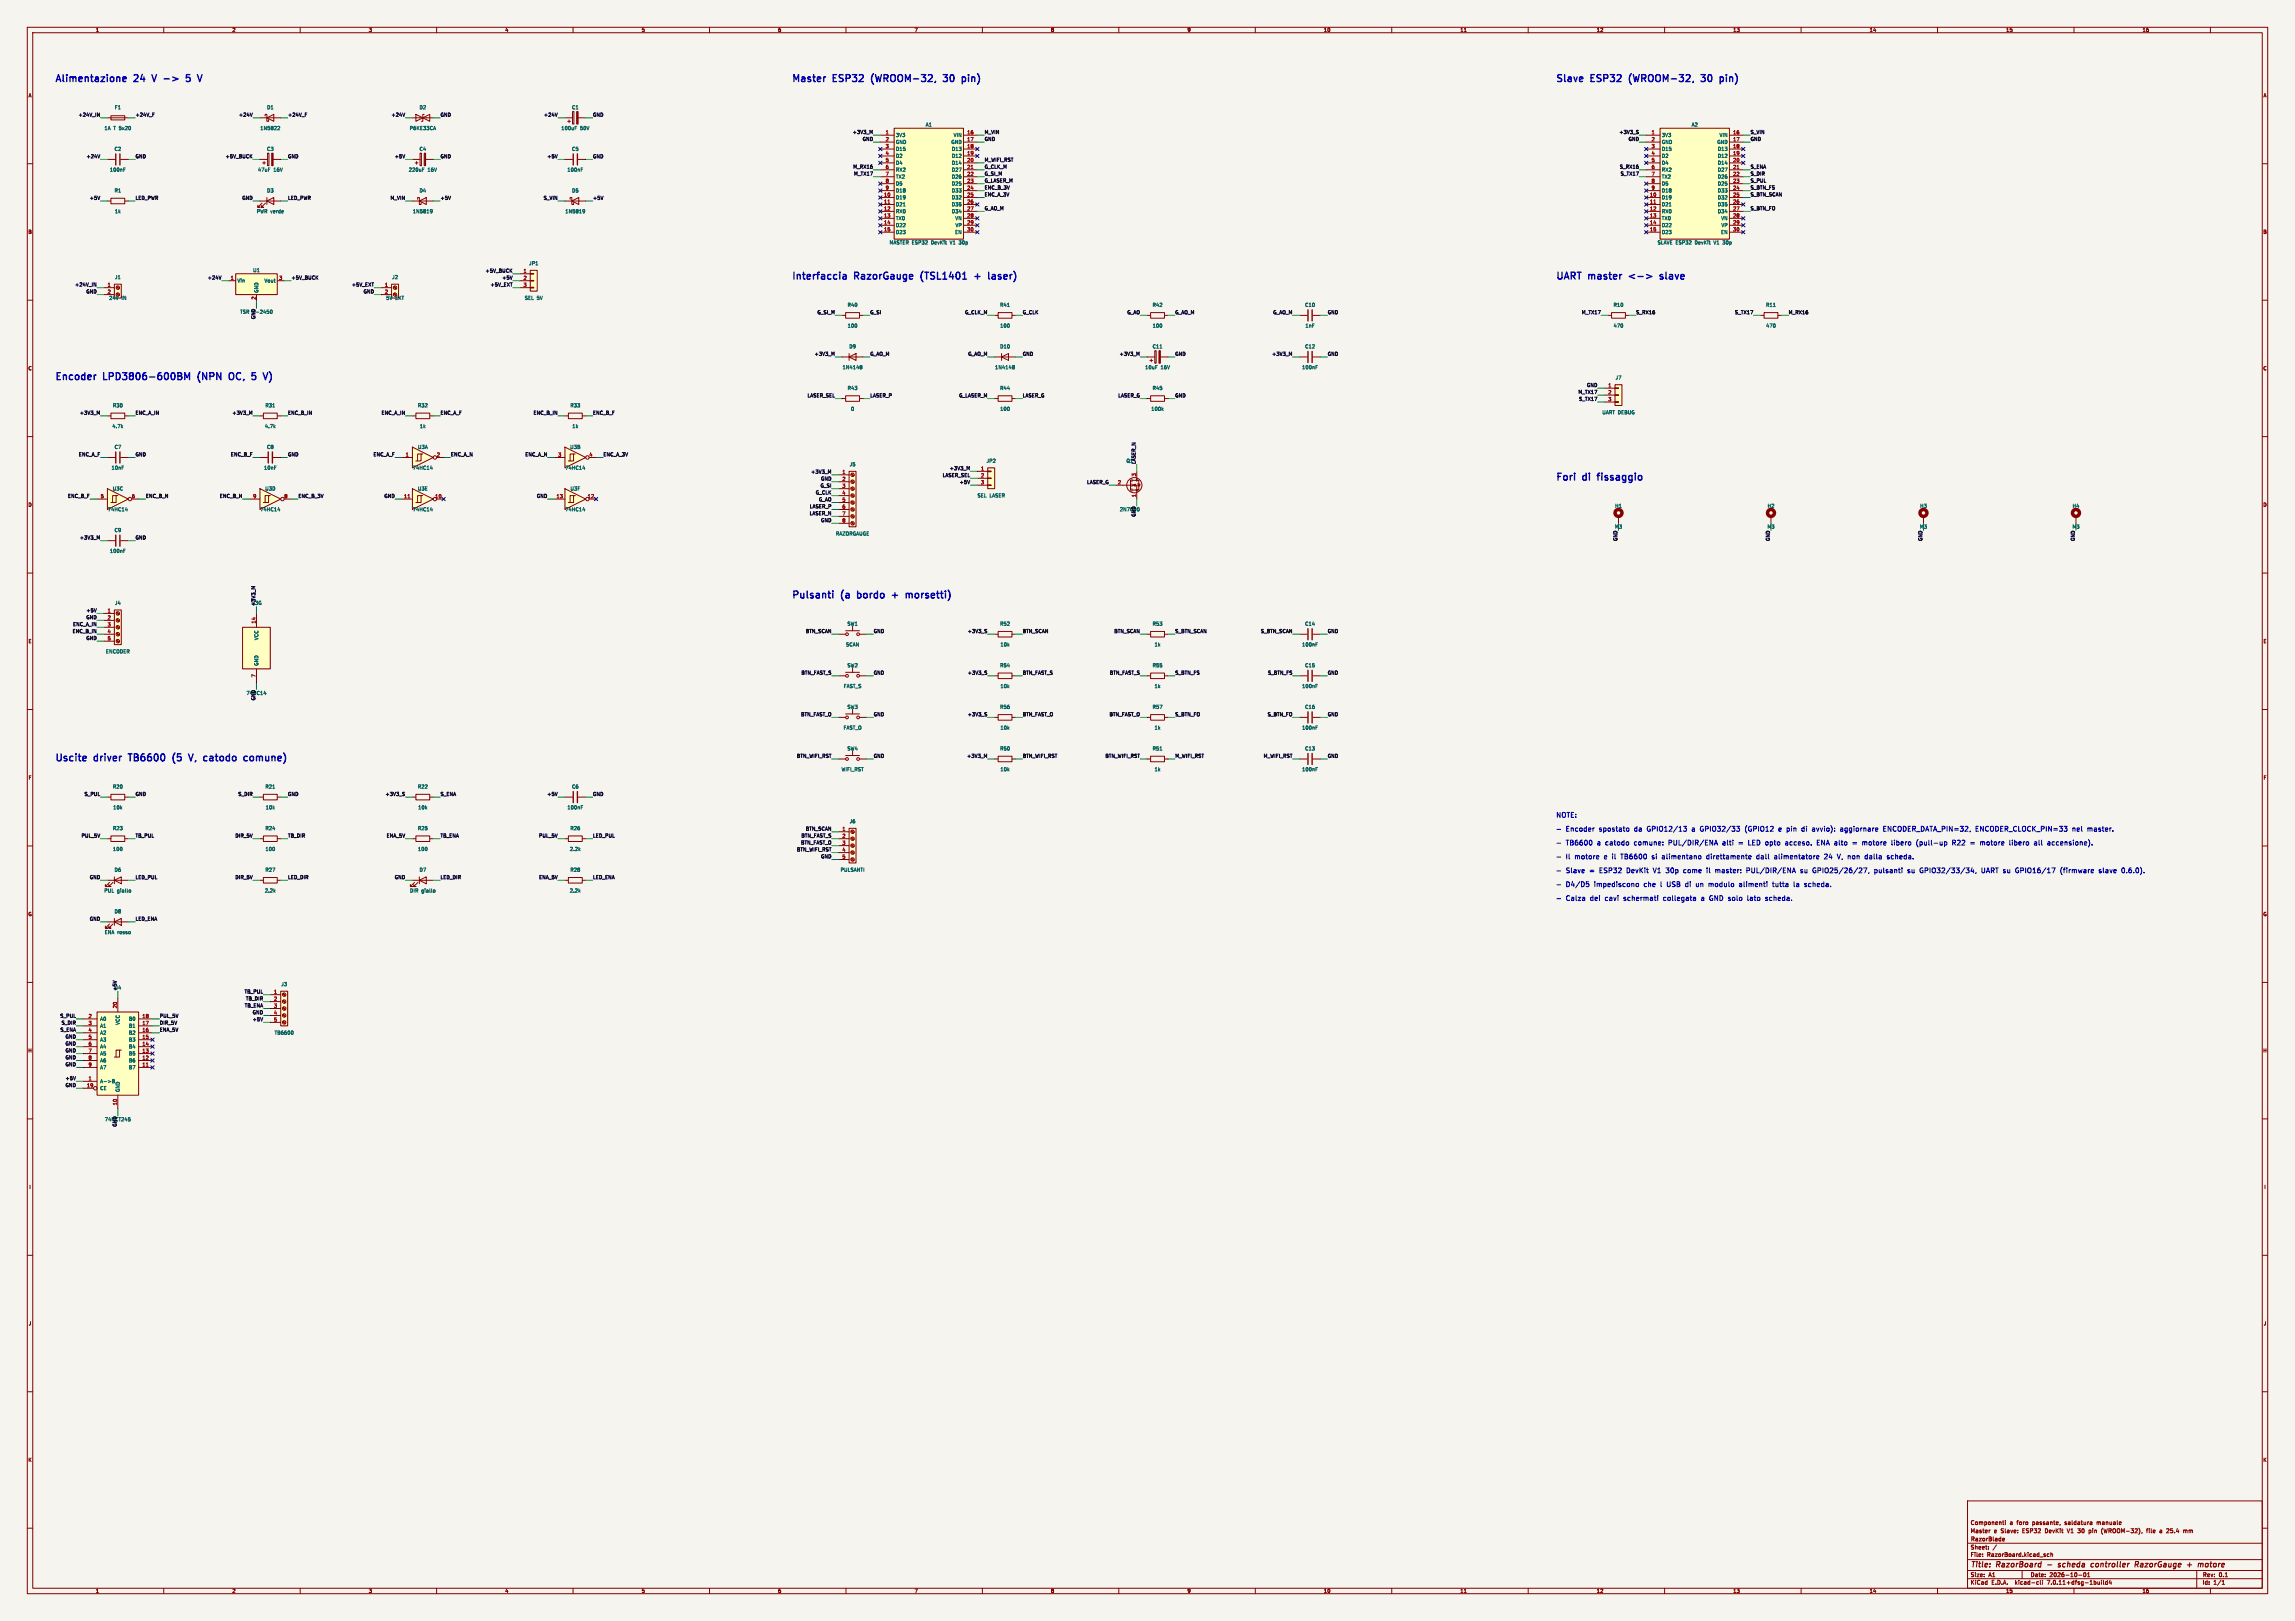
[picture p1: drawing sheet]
<svg xmlns="http://www.w3.org/2000/svg" width="841mm" height="594mm" viewBox="0 0 841 594" stroke-linecap="round" stroke-linejoin="round" font-family="sans-serif">
<defs><g id="words">
<g font-size="3.5" fill="#0000c2">
<text x="20" y="30.2">Alimentazione</text>
<text x="49.3" y="30.2">24</text>
<text x="57.1" y="30.2">V</text>
<text x="62.2" y="30.2">-&gt;</text>
<text x="71.5" y="30.2">5</text>
<text x="290" y="30.2">Master</text>
<text x="305.4" y="30.2">ESP32</text>
<text x="320.5" y="30.2">(WROOM-32,</text>
<text x="348" y="30.2">30</text>
<text x="355.7" y="30.2">pin)</text>
<text x="570" y="30.2">Slave</text>
<text x="583.1" y="30.2">ESP32</text>
<text x="598.2" y="30.2">(WROOM-32,</text>
<text x="625.7" y="30.2">30</text>
<text x="633.5" y="30.2">pin)</text>
<text x="290" y="102.6">Interfaccia</text>
<text x="313.3" y="102.6">RazorGauge</text>
<text x="338.6" y="102.6">(TSL1401</text>
<text x="359.3" y="102.6">+</text>
<text x="365.4" y="102.6">laser)</text>
<text x="570" y="102.6">UART master</text>
<text x="598.2" y="102.6">&lt;-&gt;</text>
<text x="610.5" y="102.6">slave</text>
<text x="20" y="139.5">Encoder</text>
<text x="38.1" y="139.5">LPD3806-600BM</text>
<text x="73.7" y="139.5">(NPN</text>
<text x="86.2" y="139.5">OC,</text>
<text x="95.5" y="139.5">5</text>
<text x="570" y="176.3">Fori</text>
<text x="580.2" y="176.3">di</text>
<text x="586.7" y="176.3">fissaggio</text>
<text x="290" y="219.5">Pulsanti</text>
<text x="308.4" y="219.5">(a</text>
<text x="315.4" y="219.5">bordo</text>
<text x="329.1" y="219.5">+</text>
<text x="335.2" y="219.5">morsetti)</text>
<text x="20" y="279.2">Uscite</text>
<text x="34.7" y="279.2">driver</text>
<text x="48.4" y="279.2">TB6600</text>
<text x="65.5" y="279.2">(5</text>
<text x="72.6" y="279.2">V,</text>
<text x="78.9" y="279.2">catodo</text>
<text x="94.7" y="279.2">comune)</text>
</g>
<g font-size="2.8" fill="#840000">
<text x="722" y="574.9">Title:</text>
<text x="731.7" y="574.9">RazorBoard</text>
<text x="755.9" y="574.9">scheda</text>
<text x="768.7" y="574.9">controller</text>
<text x="785.6" y="574.9">RazorGauge</text>
<text x="805.6" y="574.9">+</text>
<text x="810.4" y="574.9">motore</text>
</g>
<g font-size="2.5" fill="#0000c2">
<text x="570" y="299.7">NOTE:</text>
<text x="573.7" y="304.8">Encoder</text>
<text x="585.9" y="304.8">spostato</text>
<text x="598.8" y="304.8">da</text>
<text x="603.6" y="304.8">GPIO12/13</text>
<text x="620.1" y="304.8">a GPIO32/33</text>
<text x="639.8" y="304.8">(GPIO12</text>
<text x="652.2" y="304.8">e pin</text>
<text x="660.8" y="304.8">di</text>
<text x="664.8" y="304.8">avvio):</text>
<text x="675.1" y="304.8">aggiornare</text>
<text x="691" y="304.8">ENCODER_DATA_PIN=32,</text>
<text x="725" y="304.8">ENCODER_CLOCK_PIN=33</text>
<text x="760.5" y="304.8">nel</text>
<text x="766.1" y="304.8">master.</text>
<text x="573.7" y="309.9">TB6600</text>
<text x="585.2" y="309.9">a catodo</text>
<text x="598.8" y="309.9">comune:</text>
<text x="611.5" y="309.9">PUL/DIR/ENA</text>
<text x="631.4" y="309.9">alti</text>
<text x="637.4" y="309.9">=</text>
<text x="641.1" y="309.9">LED opto</text>
<text x="654.8" y="309.9">acceso.</text>
<text x="666.5" y="309.9">ENA alto</text>
<text x="679.7" y="309.9">=</text>
<text x="683.4" y="309.9">motore</text>
<text x="694.2" y="309.9">libero</text>
<text x="703.4" y="309.9">(pull-up</text>
<text x="716.7" y="309.9">R22</text>
<text x="727.1" y="309.9">motore</text>
<text x="737.9" y="309.9">libero</text>
<text x="747.1" y="309.9">all</text>
<text x="752.1" y="309.9">accensione).</text>
<text x="573.7" y="315">Il</text>
<text x="577" y="315">motore</text>
<text x="587.8" y="315">e il</text>
<text x="594.1" y="315">TB6600</text>
<text x="605.6" y="315">si</text>
<text x="609.3" y="315">alimentano</text>
<text x="625.7" y="315">direttamente</text>
<text x="644.2" y="315">dall</text>
<text x="650.8" y="315">alimentatore</text>
<text x="669.2" y="315">24</text>
<text x="674.1" y="315">V, non</text>
<text x="684.3" y="315">dalla</text>
<text x="692.6" y="315">scheda.</text>
<text x="573.7" y="320.1">Slave</text>
<text x="582.4" y="320.1">=</text>
<text x="586.1" y="320.1">ESP32</text>
<text x="596.1" y="320.1">DevKit</text>
<text x="606" y="320.1">V1</text>
<text x="610.7" y="320.1">30p</text>
<text x="617.2" y="320.1">come</text>
<text x="625.8" y="320.1">il</text>
<text x="629.1" y="320.1">master:</text>
<text x="640.6" y="320.1">PUL/DIR/ENA</text>
<text x="660.5" y="320.1">su</text>
<text x="665" y="320.1">GPIO25/26/27,</text>
<text x="687.7" y="320.1">pulsanti</text>
<text x="700" y="320.1">su</text>
<text x="704.6" y="320.1">GPIO32/33/34,</text>
<text x="727.3" y="320.1">UART su</text>
<text x="739.9" y="320.1">GPIO16/17</text>
<text x="756.5" y="320.1">(firmware</text>
<text x="770.7" y="320.1">slave</text>
<text x="779.1" y="320.1">0.6.0).</text>
<text x="573.7" y="325.1">D4/D5</text>
<text x="584.1" y="325.1">impediscono</text>
<text x="602.3" y="325.1">che</text>
<text x="608.5" y="325.1">l</text>
<text x="610.9" y="325.1">USB di</text>
<text x="621.8" y="325.1">un</text>
<text x="626.5" y="325.1">modulo</text>
<text x="637.8" y="325.1">alimenti</text>
<text x="650.2" y="325.1">tutta</text>
<text x="658" y="325.1">la</text>
<text x="662" y="325.1">scheda.</text>
<text x="573.7" y="330.2">Calza</text>
<text x="582.6" y="330.2">dei</text>
<text x="588.1" y="330.2">cavi</text>
<text x="595" y="330.2">schermati</text>
<text x="609.7" y="330.2">collegata</text>
<text x="623.6" y="330.2">a GND solo</text>
<text x="640.8" y="330.2">lato</text>
<text x="647.5" y="330.2">scheda.</text>
</g>
<g font-size="2.1" fill="#840000">
<text x="722" y="562">Master</text>
<text x="722" y="559">Componenti</text>
<text x="730.7" y="562">e Slave:</text>
<text x="736.4" y="559">a</text>
<text x="739.1" y="559">foro</text>
<text x="741.3" y="562">ESP32</text>
<text x="744.9" y="559">passante,</text>
<text x="749.7" y="562">DevKit</text>
<text x="756.9" y="559">saldatura</text>
<text x="758" y="562">V1</text>
<text x="762" y="562">30</text>
<text x="766.2" y="562">pin</text>
<text x="768.8" y="559">manuale</text>
<text x="770.9" y="562">(WROOM-32),</text>
<text x="787.7" y="562">file</text>
<text x="792.6" y="562">a</text>
<text x="795.3" y="562">25.4</text>
<text x="801.6" y="562">mm</text>
<text x="722" y="568">Sheet:</text>
<text x="722" y="565.2">RazorBlade</text>
<text x="722" y="570.7">File:</text>
<text x="728.1" y="570.7">RazorBoard.kicad_sch</text>
<text x="722" y="580.9">KiCad</text>
<text x="722" y="578.1">Size:</text>
<text x="728.7" y="578.1">A1</text>
<text x="729.7" y="580.9">E.D.A.</text>
<text x="738.6" y="580.9">kicad-cli</text>
<text x="744" y="578.1">Date:</text>
<text x="750.5" y="580.9">7.0.11+dfsg-1build4</text>
<text x="751" y="578.1">2026-10-01</text>
<text x="807" y="578.3">Rev:</text>
<text x="807" y="580.9">Id:</text>
<text x="811.1" y="580.9">1/1</text>
<text x="813.4" y="578.3">0.1</text>
</g>
<g font-size="1.8" fill="#840000">
<text x="35" y="11.9">1</text>
<text x="85" y="11.9">2</text>
<text x="135" y="11.9">3</text>
<text x="185" y="11.9">4</text>
<text x="235" y="11.9">5</text>
<text x="285" y="11.9">6</text>
<text x="335" y="11.9">7</text>
<text x="385" y="11.9">8</text>
<text x="435" y="11.9">9</text>
<text x="485" y="11.9">10</text>
<text x="535" y="11.9">11</text>
<text x="585" y="11.9">12</text>
<text x="635" y="11.9">13</text>
<text x="685" y="11.9">14</text>
<text x="735" y="11.9">15</text>
<text x="785" y="11.9">16</text>
<text x="10.3" y="35.9">A</text>
<text x="829.3" y="35.9">A</text>
<text x="10.3" y="85.9">B</text>
<text x="829.2" y="85.9">B</text>
<text x="10.3" y="135.9">C</text>
<text x="829.2" y="135.9">C</text>
<text x="10.3" y="185.9">D</text>
<text x="829.2" y="185.9">D</text>
<text x="10.3" y="235.9">E</text>
<text x="829.3" y="235.9">E</text>
<text x="10.3" y="285.9">F</text>
<text x="829.3" y="285.9">F</text>
<text x="10.3" y="335.9">G</text>
<text x="829.2" y="335.9">G</text>
<text x="10.2" y="385.9">H</text>
<text x="829.2" y="385.9">H</text>
<text x="10.6" y="435.9">I</text>
<text x="829.6" y="435.9">I</text>
<text x="10.4" y="485.9">J</text>
<text x="829.4" y="485.9">J</text>
<text x="10.3" y="535.9">K</text>
<text x="829.2" y="535.9">K</text>
<text x="35" y="583.9">1</text>
<text x="85" y="583.9">2</text>
<text x="135" y="583.9">3</text>
<text x="185" y="583.9">4</text>
<text x="235" y="583.9">5</text>
<text x="285" y="583.9">6</text>
<text x="335" y="583.9">7</text>
<text x="385" y="583.9">8</text>
<text x="435" y="583.9">9</text>
<text x="485" y="583.9">10</text>
<text x="535" y="583.9">11</text>
<text x="585" y="583.9">12</text>
<text x="635" y="583.9">13</text>
<text x="685" y="583.9">14</text>
<text x="735" y="583.9">15</text>
<text x="785" y="583.9">16</text>
</g>
<g font-size="1.8" fill="#006464">
<text x="41.9" y="40.2">F1</text>
<text x="97.7" y="40.2">D1</text>
<text x="153.6" y="40.2">D2</text>
<text x="209.5" y="40.2">C1</text>
<text x="38.1" y="47.9">1A</text>
<text x="41.6" y="47.9">T 5x20</text>
<text x="95.3" y="47.9">1N5822</text>
<text x="150" y="47.9">P6KE33CA</text>
<text x="205.5" y="47.9">100uF</text>
<text x="212.6" y="47.9">50V</text>
<text x="339.1" y="46.6">A1</text>
<text x="619.8" y="46.6">A2</text>
<text x="328.2" y="50.4">3V3</text>
<text x="328.2" y="52.9">GND</text>
<text x="348.5" y="52.9">GND</text>
<text x="349.3" y="50.4">VIN</text>
<text x="608.8" y="50.4">3V3</text>
<text x="608.8" y="52.9">GND</text>
<text x="629.1" y="52.9">GND</text>
<text x="630" y="50.4">VIN</text>
<text x="41.8" y="55.5">C2</text>
<text x="97.7" y="55.5">C3</text>
<text x="153.6" y="55.5">C4</text>
<text x="209.5" y="55.5">C5</text>
<text x="328.2" y="55.5">D15</text>
<text x="328.2" y="58">D2</text>
<text x="348.7" y="55.5">D13</text>
<text x="348.7" y="58">D12</text>
<text x="608.8" y="55.5">D15</text>
<text x="608.8" y="58">D2</text>
<text x="629.3" y="55.5">D13</text>
<text x="629.3" y="58">D12</text>
<text x="40.1" y="63.1">100nF</text>
<text x="94.4" y="63.1">47uF</text>
<text x="100.2" y="63.1">16V</text>
<text x="149.7" y="63.1">220uF</text>
<text x="156.7" y="63.1">16V</text>
<text x="207.8" y="63.1">100nF</text>
<text x="328.2" y="60.6">D4</text>
<text x="328.2" y="63.1">RX2</text>
<text x="328.2" y="65.6">TX2</text>
<text x="348.7" y="60.6">D14</text>
<text x="348.7" y="63.1">D27</text>
<text x="348.7" y="65.6">D26</text>
<text x="608.8" y="60.6">D4</text>
<text x="608.8" y="63.1">RX2</text>
<text x="608.8" y="65.6">TX2</text>
<text x="629.3" y="60.6">D14</text>
<text x="629.3" y="63.1">D27</text>
<text x="629.3" y="65.6">D26</text>
<text x="41.8" y="70.7">R1</text>
<text x="97.7" y="70.7">D3</text>
<text x="153.6" y="70.7">D4</text>
<text x="209.5" y="70.7">D5</text>
<text x="328.2" y="68.2">D5</text>
<text x="328.2" y="70.7">D18</text>
<text x="348.7" y="68.2">D25</text>
<text x="348.7" y="70.7">D33</text>
<text x="608.8" y="68.2">D5</text>
<text x="608.8" y="70.7">D18</text>
<text x="629.3" y="68.2">D25</text>
<text x="629.3" y="70.7">D33</text>
<text x="328.2" y="73.3">D19</text>
<text x="328.2" y="75.8">D21</text>
<text x="348.7" y="73.3">D32</text>
<text x="348.7" y="75.8">D35</text>
<text x="608.8" y="73.3">D19</text>
<text x="608.8" y="75.8">D21</text>
<text x="629.3" y="73.3">D32</text>
<text x="629.3" y="75.8">D35</text>
<text x="42" y="78.3">1k</text>
<text x="93.9" y="78.3">PWR verde</text>
<text x="151.1" y="78.3">1N5819</text>
<text x="207" y="78.3">1N5819</text>
<text x="328.2" y="78.3">RX0</text>
<text x="328.2" y="80.9">TX0</text>
<text x="328.2" y="83.4">D22</text>
<text x="348.7" y="78.3">D34</text>
<text x="349.9" y="80.9">VN</text>
<text x="350" y="83.4">VP</text>
<text x="608.8" y="78.3">RX0</text>
<text x="608.8" y="80.9">TX0</text>
<text x="608.8" y="83.4">D22</text>
<text x="629.3" y="78.3">D34</text>
<text x="630.6" y="80.9">VN</text>
<text x="630.7" y="83.4">VP</text>
<text x="325.8" y="89.8">MASTER ESP32</text>
<text x="328.2" y="86">D23</text>
<text x="341.4" y="89.8">DevKit</text>
<text x="348.5" y="89.8">V1</text>
<text x="349.9" y="86">EN</text>
<text x="351.9" y="89.8">30p</text>
<text x="607.3" y="89.8">SLAVE ESP32</text>
<text x="608.8" y="86">D23</text>
<text x="621.2" y="89.8">DevKit</text>
<text x="628.3" y="89.8">V1</text>
<text x="630.5" y="86">EN</text>
<text x="631.8" y="89.8">30p</text>
<text x="92.6" y="99.9">U1</text>
<text x="193.8" y="97.4">JP1</text>
<text x="42" y="102.5">J1</text>
<text x="86.9" y="103.7">Vin</text>
<text x="94.8" y="107.4" transform="rotate(-90 94.8 107.4)">GND</text>
<text x="96.8" y="103.7">Vout</text>
<text x="143.6" y="102.5">J2</text>
<text x="39.9" y="110.1">24V</text>
<text x="44.6" y="110.1">IN</text>
<text x="141.4" y="110.1">5V</text>
<text x="144.9" y="110.1">EXT</text>
<text x="192.2" y="110.1">SEL 5V</text>
<text x="310.5" y="112.6">R40</text>
<text x="366.4" y="112.6">R41</text>
<text x="422.2" y="112.6">R42</text>
<text x="478.1" y="112.6">C10</text>
<text x="591.1" y="112.6">R10</text>
<text x="647" y="112.6">R11</text>
<text x="87.9" y="115.2">TSR 2-2450</text>
<text x="310.5" y="120.2">100</text>
<text x="366.4" y="120.2">100</text>
<text x="422.3" y="120.2">100</text>
<text x="478.2" y="120.2">1nF</text>
<text x="591.2" y="120.2">470</text>
<text x="647.1" y="120.2">470</text>
<text x="311.1" y="127.9">D9</text>
<text x="366.4" y="127.9">D10</text>
<text x="422.2" y="127.9">C11</text>
<text x="478.1" y="127.9">C12</text>
<text x="308.6" y="135.5">1N4148</text>
<text x="364.5" y="135.5">1N4148</text>
<text x="419.5" y="135.5">10uF</text>
<text x="425.3" y="135.5">16V</text>
<text x="477" y="135.5">100nF</text>
<text x="310.5" y="143.1">R43</text>
<text x="366.4" y="143.1">R44</text>
<text x="422.2" y="143.1">R45</text>
<text x="591.9" y="139.3">J7</text>
<text x="41.2" y="149.5">R30</text>
<text x="97.1" y="149.5">R31</text>
<text x="153" y="149.5">R32</text>
<text x="208.9" y="149.5">R33</text>
<text x="311.7" y="150.7">0</text>
<text x="366.4" y="150.7">100</text>
<text x="421.7" y="150.7">100k</text>
<text x="587" y="152">UART DEBUG</text>
<text x="41.1" y="157.1">4.7k</text>
<text x="96.9" y="157.1">4.7k</text>
<text x="153.7" y="157.1">1k</text>
<text x="209.6" y="157.1">1k</text>
<text x="41.8" y="164.7">C7</text>
<text x="97.7" y="164.7">C8</text>
<text x="153" y="164.7">U3A</text>
<text x="208.8" y="164.7">U3B</text>
<text x="40.7" y="172.3">10nF</text>
<text x="96.6" y="172.3">10nF</text>
<text x="151.1" y="172.3">74HC14</text>
<text x="207" y="172.3">74HC14</text>
<text x="311.2" y="171">J5</text>
<text x="361.4" y="169.8">JP2</text>
<text x="412.6" y="169.8">Q1</text>
<text x="41.2" y="179.9">U3C</text>
<text x="97.1" y="179.9">U3D</text>
<text x="153" y="179.9">U3E</text>
<text x="208.9" y="179.9">U3F</text>
<text x="358.1" y="182.5">SEL LASER</text>
<text x="39.4" y="187.6">74HC14</text>
<text x="95.2" y="187.6">74HC14</text>
<text x="151.1" y="187.6">74HC14</text>
<text x="207" y="187.6">74HC14</text>
<text x="410.2" y="187.6">2N7000</text>
<text x="591.7" y="186.3">H1</text>
<text x="647.6" y="186.3">H2</text>
<text x="703.5" y="186.3">H3</text>
<text x="759.4" y="186.3">H4</text>
<text x="41.8" y="195.2">C9</text>
<text x="306.2" y="196.4">RAZORGAUGE</text>
<text x="591.7" y="193.9">M3</text>
<text x="647.5" y="193.9">M3</text>
<text x="703.4" y="193.9">M3</text>
<text x="759.3" y="193.9">M3</text>
<text x="40.1" y="202.8">100nF</text>
<text x="42" y="221.8">J4</text>
<text x="310.4" y="229.5">SW1</text>
<text x="366.4" y="229.5">R52</text>
<text x="422.2" y="229.5">R53</text>
<text x="478.1" y="229.5">C14</text>
<text x="38.7" y="239.6">ENCODER</text>
<text x="94.8" y="234.7" transform="rotate(-90 94.8 234.7)">VCC</text>
<text x="309.9" y="237.1">SCAN</text>
<text x="366.5" y="237.1">10k</text>
<text x="423" y="237.1">1k</text>
<text x="477" y="237.1">100nF</text>
<text x="94.8" y="244.1" transform="rotate(-90 94.8 244.1)">GND</text>
<text x="310.4" y="244.7">SW2</text>
<text x="366.4" y="244.7">R54</text>
<text x="422.2" y="244.7">R55</text>
<text x="478.1" y="244.7">C15</text>
<text x="90.2" y="254.9">74HC14</text>
<text x="309.1" y="252.3">FAST_S</text>
<text x="366.5" y="252.3">10k</text>
<text x="423" y="252.3">1k</text>
<text x="477" y="252.3">100nF</text>
<text x="310.4" y="259.9">SW3</text>
<text x="366.4" y="259.9">R56</text>
<text x="422.2" y="259.9">R57</text>
<text x="478.1" y="259.9">C16</text>
<text x="309" y="267.6">FAST_O</text>
<text x="366.5" y="267.6">10k</text>
<text x="423" y="267.6">1k</text>
<text x="477" y="267.6">100nF</text>
<text x="310.4" y="275.2">SW4</text>
<text x="366.4" y="275.2">R50</text>
<text x="422.2" y="275.2">R51</text>
<text x="478.1" y="275.2">C13</text>
<text x="308.2" y="282.8">WIFI_RST</text>
<text x="366.5" y="282.8">10k</text>
<text x="423" y="282.8">1k</text>
<text x="477" y="282.8">100nF</text>
<text x="41.2" y="289.2">R20</text>
<text x="97.1" y="289.2">R21</text>
<text x="153" y="289.2">R22</text>
<text x="209.5" y="289.2">C6</text>
<text x="41.4" y="296.8">10k</text>
<text x="97.2" y="296.8">10k</text>
<text x="153.1" y="296.8">10k</text>
<text x="207.8" y="296.8">100nF</text>
<text x="41.2" y="304.4">R23</text>
<text x="97.1" y="304.4">R24</text>
<text x="153" y="304.4">R25</text>
<text x="208.9" y="304.4">R26</text>
<text x="311.2" y="301.9">J6</text>
<text x="41.3" y="312">100</text>
<text x="97.1" y="312">100</text>
<text x="153" y="312">100</text>
<text x="208.7" y="312">2.2k</text>
<text x="41.8" y="319.6">D6</text>
<text x="97.1" y="319.6">R27</text>
<text x="153.6" y="319.6">D7</text>
<text x="208.9" y="319.6">R28</text>
<text x="307.9" y="319.6">PULSANTI</text>
<text x="38.1" y="327.3">PUL</text>
<text x="42.9" y="327.3">giallo</text>
<text x="96.9" y="327.3">2.2k</text>
<text x="150.1" y="327.3">DIR</text>
<text x="154.4" y="327.3">giallo</text>
<text x="208.7" y="327.3">2.2k</text>
<text x="41.8" y="334.9">D8</text>
<text x="38.2" y="342.5">ENA rosso</text>
<text x="102.9" y="361.5">J3</text>
<text x="36.6" y="374.2">A0</text>
<text x="36.6" y="376.8">A1</text>
<text x="44" y="375.7" transform="rotate(-90 44 375.7)">VCC</text>
<text x="47.1" y="376.8">B1</text>
<text x="47.1" y="374.2">B0</text>
<text x="36.6" y="379.3">A2</text>
<text x="36.6" y="381.9">A3</text>
<text x="47.1" y="381.9">B3</text>
<text x="47.1" y="379.3">B2</text>
<text x="100.5" y="379.3">TB6600</text>
<text x="36.6" y="384.4">A4</text>
<text x="36.6" y="386.9">A5</text>
<text x="36.6" y="389.5">A6</text>
<text x="47.1" y="389.5">B6</text>
<text x="47.1" y="386.9">B5</text>
<text x="47.1" y="384.4">B4</text>
<text x="36.6" y="392">A7</text>
<text x="47.1" y="392">B7</text>
<text x="36.6" y="397.1">A-&gt;B</text>
<text x="36.6" y="399.6">CE</text>
<text x="44" y="400.3" transform="rotate(-90 44 400.3)">GND</text>
<text x="38.3" y="411.1">74HCT245</text>
</g>
<g font-size="1.8" fill="#0f0f0f">
<text x="28.6" y="42.8">+24V_IN</text>
<text x="49.5" y="42.8">+24V_F</text>
<text x="87.4" y="42.8">+24V</text>
<text x="105.4" y="42.8">+24V_F</text>
<text x="143.3" y="42.8">+24V</text>
<text x="161.3" y="42.8">GND</text>
<text x="199.2" y="42.8">+24V</text>
<text x="217.2" y="42.8">GND</text>
<text x="312.3" y="49.2">+3V3_M</text>
<text x="316" y="51.7">GND</text>
<text x="360.7" y="49.2">M_VIN</text>
<text x="360.7" y="51.7">GND</text>
<text x="593.3" y="49.2">+3V3_S</text>
<text x="596.6" y="51.7">GND</text>
<text x="641.3" y="49.2">S_VIN</text>
<text x="641.3" y="51.7">GND</text>
<text x="31.5" y="58.1">+24V</text>
<text x="49.5" y="58.1">GND</text>
<text x="82.5" y="58.1">+5V_BUCK</text>
<text x="105.4" y="58.1">GND</text>
<text x="144.5" y="58.1">+5V</text>
<text x="161.3" y="58.1">GND</text>
<text x="200.4" y="58.1">+5V</text>
<text x="217.2" y="58.1">GND</text>
<text x="360.7" y="59.3">M_WIFI_RST</text>
<text x="312.5" y="61.9">M_RX16</text>
<text x="312.8" y="64.4">M_TX17</text>
<text x="360.7" y="61.9">G_CLK_M</text>
<text x="360.7" y="64.4">G_SI_M</text>
<text x="593.4" y="61.9">S_RX16</text>
<text x="593.7" y="64.4">S_TX17</text>
<text x="641.3" y="61.9">S_ENA</text>
<text x="641.3" y="64.4">S_DIR</text>
<text x="360.7" y="67">G_LASER_M</text>
<text x="360.7" y="69.5">ENC_B_3V</text>
<text x="641.3" y="67">S_PUL</text>
<text x="641.3" y="69.5">S_BTN_FS</text>
<text x="32.8" y="73.3">+5V</text>
<text x="49.5" y="73.3">LED_PWR</text>
<text x="88.6" y="73.3">GND</text>
<text x="105.4" y="73.3">LED_PWR</text>
<text x="142.9" y="73.3">M_VIN</text>
<text x="161.3" y="73.3">+5V</text>
<text x="199.1" y="73.3">S_VIN</text>
<text x="217.2" y="73.3">+5V</text>
<text x="360.7" y="77.1">G_AO_M</text>
<text x="360.7" y="72">ENC_A_3V</text>
<text x="641.3" y="72">S_BTN_SCAN</text>
<text x="641.3" y="77.1">S_BTN_FO</text>
<text x="177.8" y="100">+5V_BUCK</text>
<text x="27.4" y="105.1">+24V_IN</text>
<text x="31.5" y="107.6">GND</text>
<text x="76" y="102.5">+24V</text>
<text x="106.7" y="102.5">+5V_BUCK</text>
<text x="128.8" y="105.1">+5V_EXT</text>
<text x="133.1" y="107.6">GND</text>
<text x="179.6" y="105.1">+5V_EXT</text>
<text x="183.9" y="102.5">+5V</text>
<text x="93.6" y="117.1" transform="rotate(-90 93.6 117.1)">GND</text>
<text x="299.4" y="115.2">G_SI_M</text>
<text x="318.8" y="115.2">G_SI</text>
<text x="353.5" y="115.2">G_CLK_M</text>
<text x="374.6" y="115.2">G_CLK</text>
<text x="413" y="115.2">G_AO</text>
<text x="430.5" y="115.2">G_AO_M</text>
<text x="466.4" y="115.2">G_AO_M</text>
<text x="486.4" y="115.2">GND</text>
<text x="579.5" y="115.2">M_TX17</text>
<text x="599.4" y="115.2">S_RX16</text>
<text x="635.6" y="115.2">S_TX17</text>
<text x="655.3" y="115.2">M_RX16</text>
<text x="298.4" y="130.5">+3V3_M</text>
<text x="318.8" y="130.5">G_AO_M</text>
<text x="354.7" y="130.5">G_AO_M</text>
<text x="374.6" y="130.5">GND</text>
<text x="410.1" y="130.5">+3V3_M</text>
<text x="430.5" y="130.5">GND</text>
<text x="466" y="130.5">+3V3_M</text>
<text x="486.4" y="130.5">GND</text>
<text x="581.4" y="141.9">GND</text>
<text x="295.8" y="145.7">LASER_SEL</text>
<text x="318.8" y="145.7">LASER_P</text>
<text x="351.3" y="145.7">G_LASER_M</text>
<text x="374.6" y="145.7">LASER_G</text>
<text x="409.6" y="145.7">LASER_G</text>
<text x="430.5" y="145.7">GND</text>
<text x="578.3" y="144.4">M_TX17</text>
<text x="578.5" y="147">S_TX17</text>
<text x="29.1" y="152">+3V3_M</text>
<text x="49.5" y="152">ENC_A_IN</text>
<text x="85" y="152">+3V3_M</text>
<text x="105.4" y="152">ENC_B_IN</text>
<text x="139.7" y="152">ENC_A_IN</text>
<text x="161.3" y="152">ENC_A_F</text>
<text x="195.4" y="152">ENC_B_IN</text>
<text x="217.2" y="152">ENC_B_F</text>
<text x="28.8" y="167.3">ENC_A_F</text>
<text x="49.5" y="167.3">GND</text>
<text x="84.5" y="167.3">ENC_B_F</text>
<text x="105.4" y="167.3">GND</text>
<text x="136.7" y="167.3">ENC_A_F</text>
<text x="165.1" y="167.3">ENC_A_N</text>
<text x="192.4" y="167.3">ENC_A_N</text>
<text x="221" y="167.3">ENC_A_3V</text>
<text x="297.1" y="173.6">+3V3_M</text>
<text x="347.9" y="172.4">+3V3_M</text>
<text x="416.2" y="170.2" transform="rotate(-90 416.2 170.2)">LASER_N</text>
<text x="300.5" y="178.7">G_SI</text>
<text x="300.7" y="176.2">GND</text>
<text x="345.3" y="174.9">LASER_SEL</text>
<text x="351.5" y="177.4">+5V</text>
<text x="398.2" y="177.4">LASER_G</text>
<text x="24.8" y="182.5">ENC_B_F</text>
<text x="53.3" y="182.5">ENC_B_N</text>
<text x="80.4" y="182.5">ENC_B_N</text>
<text x="109.2" y="182.5">ENC_B_3V</text>
<text x="140.7" y="182.5">GND</text>
<text x="196.6" y="182.5">GND</text>
<text x="298.8" y="181.3">G_CLK</text>
<text x="299.9" y="183.8">G_AO</text>
<text x="296.6" y="188.9">LASER_N</text>
<text x="296.6" y="186.3">LASER_P</text>
<text x="300.7" y="191.4">GND</text>
<text x="416.2" y="189.5" transform="rotate(-90 416.2 189.5)">GND</text>
<text x="29.1" y="197.8">+3V3_M</text>
<text x="49.5" y="197.8">GND</text>
<text x="592.7" y="198.4" transform="rotate(-90 592.7 198.4)">GND</text>
<text x="648.6" y="198.4" transform="rotate(-90 648.6 198.4)">GND</text>
<text x="704.5" y="198.4" transform="rotate(-90 704.5 198.4)">GND</text>
<text x="760.4" y="198.4" transform="rotate(-90 760.4 198.4)">GND</text>
<text x="92" y="221.8">U3G</text>
<text x="31.5" y="227">GND</text>
<text x="31.5" y="224.4">+5V</text>
<text x="93.6" y="222.2" transform="rotate(-90 93.6 222.2)">+3V3_M</text>
<text x="26.5" y="232.1">ENC_B_IN</text>
<text x="26.6" y="229.5">ENC_A_IN</text>
<text x="295.2" y="232.1">BTN_SCAN</text>
<text x="320" y="232.1">GND</text>
<text x="354.5" y="232.1">+3V3_S</text>
<text x="374.6" y="232.1">BTN_SCAN</text>
<text x="408.2" y="232.1">BTN_SCAN</text>
<text x="430.5" y="232.1">S_BTN_SCAN</text>
<text x="461.9" y="232.1">S_BTN_SCAN</text>
<text x="486.4" y="232.1">GND</text>
<text x="31.5" y="234.6">GND</text>
<text x="293.5" y="247.3">BTN_FAST_S</text>
<text x="320" y="247.3">GND</text>
<text x="354.5" y="247.3">+3V3_S</text>
<text x="374.6" y="247.3">BTN_FAST_S</text>
<text x="406.6" y="247.3">BTN_FAST_S</text>
<text x="430.5" y="247.3">S_BTN_FS</text>
<text x="464.5" y="247.3">S_BTN_FS</text>
<text x="486.4" y="247.3">GND</text>
<text x="93.6" y="256.8" transform="rotate(-90 93.6 256.8)">GND</text>
<text x="293.4" y="262.5">BTN_FAST_O</text>
<text x="320" y="262.5">GND</text>
<text x="354.5" y="262.5">+3V3_S</text>
<text x="374.6" y="262.5">BTN_FAST_O</text>
<text x="406.4" y="262.5">BTN_FAST_O</text>
<text x="430.5" y="262.5">S_BTN_FO</text>
<text x="464.4" y="262.5">S_BTN_FO</text>
<text x="486.4" y="262.5">GND</text>
<text x="291.9" y="277.8">BTN_WIFI_RST</text>
<text x="320" y="277.8">GND</text>
<text x="354.2" y="277.8">+3V3_M</text>
<text x="374.6" y="277.8">BTN_WIFI_RST</text>
<text x="404.9" y="277.8">BTN_WIFI_RST</text>
<text x="430.5" y="277.8">M_WIFI_RST</text>
<text x="462.9" y="277.8">M_WIFI_RST</text>
<text x="486.4" y="277.8">GND</text>
<text x="30.8" y="291.7">S_PUL</text>
<text x="49.5" y="291.7">GND</text>
<text x="87.2" y="291.7">S_DIR</text>
<text x="105.4" y="291.7">GND</text>
<text x="141.1" y="291.7">+3V3_S</text>
<text x="161.3" y="291.7">S_ENA</text>
<text x="200.4" y="291.7">+5V</text>
<text x="217.2" y="291.7">GND</text>
<text x="295.2" y="304.4">BTN_SCAN</text>
<text x="29.7" y="307">PUL_5V</text>
<text x="49.5" y="307">TB_PUL</text>
<text x="86.1" y="307">DIR_5V</text>
<text x="105.4" y="307">TB_DIR</text>
<text x="141.6" y="307">ENA_5V</text>
<text x="161.3" y="307">TB_ENA</text>
<text x="197.4" y="307">PUL_5V</text>
<text x="217.2" y="307">LED_PUL</text>
<text x="293.4" y="309.5">BTN_FAST_O</text>
<text x="293.5" y="307">BTN_FAST_S</text>
<text x="291.9" y="312.1">BTN_WIFI_RST</text>
<text x="300.7" y="314.6">GND</text>
<text x="32.8" y="322.2">GND</text>
<text x="49.5" y="322.2">LED_PUL</text>
<text x="86.1" y="322.2">DIR_5V</text>
<text x="105.4" y="322.2">LED_DIR</text>
<text x="144.5" y="322.2">GND</text>
<text x="161.3" y="322.2">LED_DIR</text>
<text x="197.4" y="322.2">ENA_5V</text>
<text x="217.2" y="322.2">LED_ENA</text>
<text x="32.8" y="337.5">GND</text>
<text x="49.5" y="337.5">LED_ENA</text>
<text x="41.8" y="362.8">U4</text>
<text x="42.8" y="363.2" transform="rotate(-90 42.8 363.2)">+5V</text>
<text x="89.5" y="364.1">TB_PUL</text>
<text x="89.5" y="369.2">TB_ENA</text>
<text x="90" y="366.7">TB_DIR</text>
<text x="92.4" y="371.8">GND</text>
<text x="21.9" y="373">S_PUL</text>
<text x="22.4" y="375.6">S_DIR</text>
<text x="58.4" y="373">PUL_5V</text>
<text x="58.4" y="375.6">DIR_5V</text>
<text x="92.4" y="374.3">+5V</text>
<text x="22" y="378.1">S_ENA</text>
<text x="23.9" y="383.2">GND</text>
<text x="23.9" y="380.7">GND</text>
<text x="58.4" y="378.1">ENA_5V</text>
<text x="23.9" y="388.3">GND</text>
<text x="23.9" y="385.7">GND</text>
<text x="23.9" y="390.8">GND</text>
<text x="23.9" y="395.9">+5V</text>
<text x="23.9" y="398.4">GND</text>
<text x="42.8" y="413" transform="rotate(-90 42.8 413)">GND</text>
</g>
<g font-size="1.8" fill="#a90000">
<text x="324.4" y="49.3">1</text>
<text x="324.4" y="51.8">2</text>
<text x="354.3" y="49.3">16</text>
<text x="354.3" y="51.8">17</text>
<text x="605.1" y="49.3">1</text>
<text x="605.1" y="51.8">2</text>
<text x="635" y="49.3">16</text>
<text x="635" y="51.8">17</text>
<text x="324.4" y="54.4">3</text>
<text x="324.4" y="56.9">4</text>
<text x="324.4" y="59.4">5</text>
<text x="354.3" y="54.4">18</text>
<text x="354.3" y="56.9">19</text>
<text x="354.3" y="59.4">20</text>
<text x="605.1" y="54.4">3</text>
<text x="605.1" y="56.9">4</text>
<text x="605.1" y="59.4">5</text>
<text x="635" y="54.4">18</text>
<text x="635" y="56.9">19</text>
<text x="635" y="59.4">20</text>
<text x="324.4" y="62">6</text>
<text x="324.4" y="64.5">7</text>
<text x="354.3" y="62">21</text>
<text x="354.3" y="64.5">22</text>
<text x="605.1" y="62">6</text>
<text x="605.1" y="64.5">7</text>
<text x="635" y="62">21</text>
<text x="635" y="64.5">22</text>
<text x="324.4" y="67.1">8</text>
<text x="324.4" y="69.6">9</text>
<text x="354.3" y="67.1">23</text>
<text x="354.3" y="69.6">24</text>
<text x="605.1" y="67.1">8</text>
<text x="605.1" y="69.6">9</text>
<text x="635" y="67.1">23</text>
<text x="635" y="69.6">24</text>
<text x="323.8" y="72.1">10</text>
<text x="323.8" y="74.7">11</text>
<text x="323.8" y="77.2">12</text>
<text x="354.3" y="72.1">25</text>
<text x="354.3" y="74.7">26</text>
<text x="354.3" y="77.2">27</text>
<text x="604.5" y="72.1">10</text>
<text x="604.5" y="74.7">11</text>
<text x="604.5" y="77.2">12</text>
<text x="635" y="72.1">25</text>
<text x="635" y="74.7">26</text>
<text x="635" y="77.2">27</text>
<text x="323.8" y="79.8">13</text>
<text x="323.8" y="82.3">14</text>
<text x="354.3" y="79.8">28</text>
<text x="354.3" y="82.3">29</text>
<text x="604.5" y="79.8">13</text>
<text x="604.5" y="82.3">14</text>
<text x="635" y="79.8">28</text>
<text x="635" y="82.3">29</text>
<text x="323.8" y="84.8">15</text>
<text x="354.3" y="84.8">30</text>
<text x="604.5" y="84.8">15</text>
<text x="635" y="84.8">30</text>
<text x="191.7" y="100.1">1</text>
<text x="39.3" y="105.2">1</text>
<text x="39.3" y="107.7">2</text>
<text x="84.4" y="102.6">1</text>
<text x="102.2" y="102.6">3</text>
<text x="140.9" y="105.2">1</text>
<text x="140.9" y="107.7">2</text>
<text x="191.7" y="102.6">2</text>
<text x="191.7" y="105.2">3</text>
<text x="93.7" y="109.9" transform="rotate(-90 93.7 109.9)">2</text>
<text x="589.2" y="142">1</text>
<text x="589.2" y="144.5">2</text>
<text x="589.2" y="147.1">3</text>
<text x="148.5" y="167.4">1</text>
<text x="159.9" y="167.4">2</text>
<text x="204.4" y="167.4">3</text>
<text x="215.8" y="167.4">4</text>
<text x="308.5" y="173.7">1</text>
<text x="359.3" y="172.5">1</text>
<text x="308.5" y="176.3">2</text>
<text x="308.5" y="178.8">3</text>
<text x="359.3" y="175">2</text>
<text x="359.3" y="177.5">3</text>
<text x="409.5" y="177.5">2</text>
<text x="416.3" y="174.7" transform="rotate(-90 416.3 174.7)">3</text>
<text x="36.8" y="182.6">5</text>
<text x="48.2" y="182.6">6</text>
<text x="92.6" y="182.6">9</text>
<text x="104.1" y="182.6">8</text>
<text x="147.9" y="182.6">11</text>
<text x="159.3" y="182.6">10</text>
<text x="203.8" y="182.6">13</text>
<text x="215.2" y="182.6">12</text>
<text x="308.5" y="181.4">4</text>
<text x="308.5" y="183.9">5</text>
<text x="416.3" y="182.3" transform="rotate(-90 416.3 182.3)">1</text>
<text x="308.5" y="186.4">6</text>
<text x="308.5" y="189">7</text>
<text x="308.5" y="191.5">8</text>
<text x="39.3" y="224.5">1</text>
<text x="39.3" y="227.1">2</text>
<text x="39.3" y="229.6">3</text>
<text x="39.3" y="232.2">4</text>
<text x="93.7" y="228.6" transform="rotate(-90 93.7 228.6)">14</text>
<text x="39.3" y="234.7">5</text>
<text x="93.7" y="248.4" transform="rotate(-90 93.7 248.4)">7</text>
<text x="308.5" y="304.5">1</text>
<text x="308.5" y="307.1">2</text>
<text x="308.5" y="309.6">3</text>
<text x="308.5" y="312.2">4</text>
<text x="308.5" y="314.7">5</text>
<text x="100.3" y="364.2">1</text>
<text x="42.9" y="369.6" transform="rotate(-90 42.9 369.6)">20</text>
<text x="100.3" y="366.8">2</text>
<text x="100.3" y="369.3">3</text>
<text x="100.3" y="371.9">4</text>
<text x="32.3" y="373.1">2</text>
<text x="32.3" y="375.7">3</text>
<text x="52" y="375.7">17</text>
<text x="52" y="373.1">18</text>
<text x="100.3" y="374.4">5</text>
<text x="32.3" y="378.2">4</text>
<text x="32.3" y="380.7">5</text>
<text x="32.3" y="383.3">6</text>
<text x="52" y="383.3">14</text>
<text x="52" y="380.7">15</text>
<text x="52" y="378.2">16</text>
<text x="32.3" y="385.8">7</text>
<text x="32.3" y="388.4">8</text>
<text x="52" y="388.4">12</text>
<text x="52" y="385.8">13</text>
<text x="32.3" y="396">1</text>
<text x="32.3" y="390.9">9</text>
<text x="52" y="390.9">11</text>
<text x="31.7" y="398.5">19</text>
<text x="42.9" y="405.2" transform="rotate(-90 42.9 405.2)">10</text>
</g>
</g></defs>
<path d="M0 0h841v594h-841z" fill="#f5f4ef" stroke="#f5f4ef" stroke-width=".37"/>
<g fill="none" stroke="#840000" stroke-width=".37">
<path d="M10 10h821v574h-821zM12 12h817v570h-817zM60 10v2M110 10v2M160 10v2M210 10v2M260 10v2M310 10v2M360 10v2M410 10v2M460 10v2M510 10v2"/>
<path d="M536.6 11.6h.7M560 10v2M610 10v2M660 10v2M710 10v2M760 10v2M810 10v2M10 60h2M603.2 49.5h5.1M603.2 52.1h5.1M603.2 54.6h5.1M603.2 57.1h5.1"/>
<path d="M603.2 59.7h5.1M608.3 47h25.4v40.6h-25.4zM633.7 49.5h5.1M633.7 52.1h5.1M633.7 54.6h5.1M633.7 57.1h5.1M633.7 59.7h5.1M829 60h2M603.2 72.4h5.1M603.2 74.9h5.1M603.2 77.5h5.1M603.2 62.2h5.1"/>
<path d="M603.2 64.8h5.1M603.2 67.3h5.1M603.2 69.8h5.1M633.7 72.4h5.1M633.7 74.9h5.1M633.7 77.5h5.1M633.7 62.2h5.1M633.7 64.8h5.1M633.7 67.3h5.1M633.7 69.8h5.1M603.2 80h5.1M603.2 82.5h5.1"/>
<path d="M603.2 85.1h5.1M633.7 80h5.1M633.7 82.5h5.1M633.7 85.1h5.1M10 110h2M476.2 115.6h2.8M481.1 115.6h2.8M589.3 115.6h1.2M590.5 114.6h5.1v2h-5.1zM595.6 115.6h1.3M829 110h2M476.2 130.8h2.8"/>
<path d="M481.1 130.8h2.8M10 160h2M39.4 152.4h1.2M40.6 151.4h5.1v2h-5.1zM45.7 152.4h1.3M151.1 152.4h1.3M152.4 151.4h5.1v2h-5.1zM157.5 152.4h1.2M588 142.2h3.8M588 144.8h3.8M588 147.3h3.8M591.8 147.2h1.3v.2h-1.3z"/>
<path d="M591.8 144.7h1.3v.2h-1.3zM591.8 142.1h1.3v.3h-1.3zM591.8 141h2.6v7.6h-2.6zM829 160h2M39.4 198.1h2.8M44.2 198.1h2.8M593.1 189.2v2.6M10 210h2M829 210h2M38.1 224.8h3.8M38.1 227.3h3.8M38.1 229.9h3.8"/>
<path d="M38.1 232.4h3.8M38.1 234.9h3.8M41.9 223.5h2.5v12.7h-2.5zM42.6 234.6l.9 .9M42.6 232.1l.9 .8M42.6 229.5l.9 .9M42.6 227l.9 .8M42.6 224.5l.9 .8M42.8 234.4l.9 .9M42.8 231.9l.9 .8M42.8 229.4l.9 .8M42.8 226.8l.9 .9"/>
<path d="M42.8 224.3l.9 .8M88.9 229.9h10.2v15.2h-10.2zM94 224.8v5.1M307.3 232.4h2.6M309.9 231.1h5.1M312.4 229.4v1.7M315 232.4h2.5M364.5 232.4h1.3M365.8 231.4h5v2h-5zM370.8 232.4h1.3M420.4 232.4h1.2M421.6 231.4h5.1v2h-5.1z"/>
<path d="M426.7 232.4h1.3M10 260h2M94 245.1v5.1M307.3 247.6h2.6M309.9 246.4h5.1M312.4 244.6v1.8M312.4 259.8v1.8M315 247.6h2.5M364.5 247.6h1.3M365.8 246.6h5v2.1h-5zM370.8 247.6h1.3M420.4 247.6h1.2"/>
<path d="M421.6 246.6h5.1v2.1h-5.1zM426.7 247.6h1.3M829 260h2M307.3 278.1h2.6M307.3 262.9h2.6M309.9 261.6h5.1M309.9 276.9h5.1M312.4 275.1v1.8M315 278.1h2.5M315 262.9h2.5M364.5 278.1h1.3M364.5 262.9h1.3"/>
<path d="M365.8 261.9h5v2h-5zM365.8 277.1h5v2h-5zM370.8 278.1h1.3M370.8 262.9h1.3M420.4 278.1h1.2M420.4 262.9h1.2M421.6 261.9h5.1v2h-5.1zM421.6 277.1h5.1v2h-5.1zM426.7 278.1h1.3M426.7 262.9h1.3M476.2 278.1h2.8M476.2 262.9h2.8"/>
<path d="M481.1 278.1h2.8M481.1 262.9h2.8M39.4 292.1h1.2M40.6 291.1h5.1v2h-5.1zM45.7 292.1h1.3M95.2 292.1h1.3M96.5 291.1h5.1v2h-5.1zM101.6 292.1h1.3M151.1 292.1h1.3M152.4 291.1h5.1v2h-5.1zM157.5 292.1h1.2M207 292.1h2.8"/>
<path d="M211.8 292.1h2.8M10 310h2M39.4 307.3h1.2M40.6 306.3h5.1v2.1h-5.1zM45.7 307.3h1.3M95.2 307.3h1.3M96.5 306.3h5.1v2.1h-5.1zM101.6 307.3h1.3M151.1 307.3h1.3M152.4 306.3h5.1v2.1h-5.1zM157.5 307.3h1.2M207 307.3h1.3"/>
<path d="M208.3 306.3h5.1v2.1h-5.1zM213.4 307.3h1.2M307.3 307.3h3.8M307.3 304.8h3.8M307.3 309.9h3.8M307.3 312.4h3.8M307.3 315h3.8M311.1 303.5h2.6v12.7h-2.6zM311.9 314.6l.9 .9M311.9 312.1l.9 .8M311.9 309.5l.9 .9M311.9 307l.9 .8"/>
<path d="M311.9 304.5l.9 .8M312.1 314.5l.8 .8M312.1 311.9l.8 .8M312.1 309.4l.8 .8M312.1 306.8l.8 .9M312.1 304.3l.8 .8M829 310h2M39.4 322.6h7.6M39.4 337.8h7.6M40.1 323.3l-1.5 1.6h.8h-.8v-.8M40.1 338.6l-1.5 1.5h.8h-.8v-.8M41.4 323.3l-1.5 1.6h.7h-.7v-.8"/>
<path d="M41.4 338.6l-1.5 1.5h.7h-.7v-.8M41.9 322.6l2.5-1.3v2.5zM41.9 337.8l2.5-1.3v2.6zM41.9 321.3v2.5M41.9 336.5v2.6M95.2 322.6h1.3M96.5 321.6h5.1v2h-5.1zM101.6 322.6h1.3M207 322.6h1.3M208.3 321.6h5.1v2h-5.1zM213.4 322.6h1.2M10 360h2"/>
<path d="M829 360h2M30.5 378.5h5.1M30.5 375.9h5.1M30.5 373.4h5.1M35.6 370.8h15.2v30.5h-15.2zM43.2 365.8v5M50.8 378.5h5.1M50.8 375.9h5.1M50.8 373.4h5.1M99.1 364.5h3.8M99.1 367h3.8M99.1 369.6h3.8"/>
<path d="M99.1 372.1h3.8M99.1 374.6h3.8M102.9 363.2h2.5v12.7h-2.5zM103.6 374.3l.9 .9M103.6 371.8l.9 .8M103.6 369.2l.9 .9M103.6 366.7l.9 .8M103.6 364.2l.9 .8M103.8 374.1l.8 .9M103.8 371.6l.8 .8M103.8 369.1l.8 .8M103.8 366.5l.8 .9"/>
<path d="M103.8 364l.8 .8M30.5 396.2h5.1M30.5 391.2h5.1M30.5 388.6h5.1M30.5 386.1h5.1M30.5 383.5h5.1M30.5 381h5.1M30.5 398.8h3.8M43.8 384.8h-1.3v2.5M44.4 384.8h-.6v2.5h-1.9M50.8 391.2h5.1M50.8 388.6h5.1"/>
<path d="M50.8 386.1h5.1M50.8 383.5h5.1M50.8 381h5.1M10 410h2M43.2 401.3v5.1M829 410h2M10 460h2M829 460h2M10 510h2M829 510h2M10 560h2M721 550h108v32h-108z"/>
<path d="M733.8 557.7h.6M734 557.2v1.3l.4 .2M734.9 557.2v.1M734.9 557.7v1M755 558.6v.1M755 558.7l-.2 .2M766.1 557.7l.5 .2v.8h-.5M766.6 558l-.5 .1M829 560h2M721 578.5h108M721 575.5h108M721 571.5h108"/>
<path d="M721 565.5h108M726.5 570.2h.1M726.5 570.2v.1M726.5 569.5v.1M728.7 567.5v.2M728.7 566.8v.1M729.3 560.7l-.3 .1M731.6 566.1l-1.3 1.9M734 563.7l.5 .1v.2l-.7 .2M734.5 564.6l-.5 .1M741 575.5v3M746.6 579.6l.4 .1"/>
<path d="M747.7 579.1l.2 1.5M748.5 579.1v.1M748.5 579.6v1M750.9 569.5l-.4-.1-.3 .3 .1 .6h.6M751.5 569.5h.6l.1 .9M751.5 568.9v1.5M761.7 577.2h1.2M763.7 576.4l.2-.1a.73 .73 0 0 1 .5 .8 .73 .73 0 0 1-.7 .6l-.2-.5zM765 577.8h.8M765 576.7l.4-.4v1.5M765.5 560.7v1.5M765.5 561.6l.2 .1"/>
<path d="M765.7 560.7l-.2 .1M770.1 579.1v.1M770.1 579.6v1M770.3 560.3l-.2 .7 .2 1M770.8 579.1l.2 1.5M772.2 579.7l-.4-.1-.3 .3 .2 .6h.5M772.2 579.1v1.5M773.2 579l-.3 1.1h.9M773.6 579.6v1M785 561.6l-.1 .2M786.5 560.7h.6M787.1 560.2l-.4 .2v1.3"/>
<path d="M791.5 560.8h.6M792 561.1l-.5 .2v.3l.5 .1M794.2 560.2l.5 .1M794.7 560.8l-.8 .9h.9M800.2 560.8l.4-.1 .2 .2M800.2 560.7v1M800.8 560.9v.8M801 560.7l-.2 .2M805 575.5v6.5M814.3 579.5l.4-.4v1.5M60 582v2M110 582v2"/>
<path d="M160 582v2M210 582v2M260 582v2M310 582v2M360 582v2M410 582v2M460 582v2M510 582v2M536.6 583.6h.7M560 582v2M610 582v2M660 582v2"/>
<path d="M710 582v2M747 580.5l-.4 .1M760 582v2M810 582v2M814.3 580.6h.9"/>
<circle cx="43.2" cy="234.9" r=".63"/>
<circle cx="43.2" cy="229.9" r=".63"/>
<circle cx="43.2" cy="227.3" r=".63"/>
<circle cx="43.2" cy="224.8" r=".63"/>
<circle cx="43.2" cy="232.4" r=".63"/>
<circle cx="310.4" cy="232.4" r=".51"/>
<circle cx="314.5" cy="232.4" r=".51"/>
<circle cx="310.4" cy="247.6" r=".51"/>
<circle cx="314.5" cy="247.6" r=".51"/>
<circle cx="310.4" cy="262.9" r=".51"/>
<circle cx="310.4" cy="278.1" r=".51"/>
<circle cx="314.5" cy="262.9" r=".51"/>
<circle cx="314.5" cy="278.1" r=".51"/>
<circle cx="312.4" cy="304.8" r=".63"/>
<circle cx="312.4" cy="309.9" r=".63"/>
<circle cx="312.4" cy="307.3" r=".63"/>
<circle cx="312.4" cy="315" r=".63"/>
<circle cx="312.4" cy="312.4" r=".63"/>
<circle cx="104.1" cy="372.1" r=".63"/>
<circle cx="104.1" cy="367" r=".63"/>
<circle cx="104.1" cy="369.6" r=".63"/>
<circle cx="104.1" cy="374.6" r=".63"/>
<circle cx="104.1" cy="364.5" r=".63"/>
<circle cx="34.9" cy="398.8" r=".63"/>
</g>
<path d="M750.3 573.4h1.6M755.1 573l-.5-.1-.3 .4 .7 .3-.1 .5h-.7M766.5 573h.8M767.1 574.1l-.6 .1M768 573.3v.7M782.6 572.2h.8l.3 .4-.3 .6-.9 .1M782.9 573.3l.6 .9M785.1 572.9l-.6 .1M785.1 573.4l-.8 .3 .1 .4 .6 .1M801.6 573.4h1.5M808.2 573.3l.4-.4 .6 .4-.3 .8-.7-.1" fill="none" stroke="#840000" stroke-width=".4"/>
<circle cx="593.1" cy="188" r="1.27" fill="none" stroke="#840000" stroke-width="1.3"/>
<g fill="#ffffc2" stroke="#ffffc2" stroke-width=".37">
<path d="M608.3 47h25.4v40.6h-25.4z"/>
<path d="M41.9 223.5h2.5v12.7h-2.5z"/>
<path d="M88.9 229.9h10.2v15.2h-10.2z"/>
<path d="M591.8 141h2.6v7.6h-2.6z"/>
<path d="M35.6 370.8h15.2v30.5h-15.2z"/>
<path d="M102.9 363.2h2.5v12.7h-2.5z"/>
<path d="M311.1 303.5h2.6v12.7h-2.6z"/>
</g>
<g fill="none" stroke="#006464" stroke-width=".37">
<path d="M611.7 75.5h.7M482.2 134.5h.4M482.2 133.9h.6M45.3 201.8h.5M45.3 201.2h.6M96.7 254.2h.8M97.3 253.7v.9M425.1 274.9h.7M482.2 266.6h.4M482.2 266h.6M99.9 288.9h.8M213 295.8h.4"/>
<path d="M213 295.2h.6M482.2 281.9h.4M482.2 281.2h.6M47.5 326.1l.3 .1M47.8 326.2h.1M47.8 326.9l-.3 .1M47.9 326.2v.6M47.9 326.8l-.1 .1M107.1 377.8l.3 .5-.3 .7M41.2 395.5l.7 .3-.3 .4 .3 .4-.2 .2h-.5zM41.2 396.2h.4M47.1 409.5h.6"/>
<path d="M47.2 410l.5 .2-.1 .5-.4 .1"/>
</g>
<path d="M606 74.5h.8M636.5 61.8h.7M53.6 390.7h.7" fill="none" stroke="#a90000" stroke-width=".37"/>
<path d="M479.3 113.5v4.1M480.8 113.5v4.1M479.3 128.8v4M480.8 128.8v4M42.4 196.1v4.1M43.9 196.1v4.1M479.3 260.9v4M479.3 276.1v4.1M480.8 260.9v4M480.8 276.1v4.1M210.1 290.1v4M211.6 290.1v4" fill="none" stroke="#840000" stroke-width=".51"/>
<path d="M39.4 179.1l7.6 3.8-7.6 3.8z" fill="#ffffc2"/>
<g fill="none" stroke="#840000" stroke-width=".37">
<path d="M95.2 152.4h1.3M96.5 151.4h5.1v2h-5.1zM101.6 152.4h1.3M39.4 179.1l7.6 3.8-7.6 3.8zM95.2 167.6h2.8M100.1 167.6h2.8M35.6 182.9h3.8M42.5 181.6h-1.2v2.5M43.2 181.6h-.7v2.5h-1.9M48.3 182.9h2.5"/>
<circle cx="47.6" cy="182.9" r=".63"/>
</g>
<path d="M99.9 149.2h.8M45.9 186.8h.8M46.5 186.4v.9" fill="none" stroke="#006464" stroke-width=".37"/>
<path d="M98.3 165.6v4.1M99.8 165.6v4.1" fill="none" stroke="#840000" stroke-width=".51"/>
<path d="M95.2 179.1l7.7 3.8-7.7 3.8z" fill="#ffffc2"/>
<g fill="none" stroke="#840000" stroke-width=".37">
<path d="M151.1 43.2h7.6M151.1 58.4h2.8M152.1 59.7h1.1M152.4 41.9v2.5l5.1-2.5v2.5zM152.7 59.2v1M153.9 56.1h.5v4.6h-.5zM155.4 41.9h-.5v2.5h-.5M156 58.4h2.7M151.1 73.7h7.6M153 73v-.6h.7v2.5h.6v-.6M153.7 73.7l2.5-1.3v2.5zM139.7 105.4h3.8"/>
<path d="M139.7 107.9h3.8M143.5 104.1h2.5v5.1h-2.5zM144.2 107.6l.9 .9M144.2 105.1l.9 .8M144.4 107.4l.9 .9M144.4 104.9l.9 .8M39.4 167.6h2.8M44.2 167.6h2.8M95.2 179.1l7.7 3.8-7.7 3.8zM91.4 182.9h3.8M98.4 181.6h-1.2v2.5M99.1 181.6h-.7v2.5h-1.9"/>
<path d="M104.1 182.9h2.6"/>
<circle cx="144.8" cy="107.9" r=".63"/>
<circle cx="144.8" cy="105.4" r=".63"/>
<circle cx="103.5" cy="182.9" r=".63"/>
</g>
<path d="M159.2 46.3l.5 1.3M154.8 62.1h.5M154.8 61.5h.7M157.8 76.8h.5M158.3 76.8v.1M158.3 76.9v.8l-.5 .3M158.4 77.3l-.6 .2M101.8 186.8h.8M102.4 186.4v.9" fill="none" stroke="#006464" stroke-width=".37"/>
<path d="M155.4 56.1h.6v4.6h-.6z" fill="#840000" stroke="#840000" stroke-width=".37"/>
<path d="M143.5 104.1h2.5v5.1h-2.5z" fill="#ffffc2" stroke="#ffffc2" stroke-width=".37"/>
<path d="M42.4 165.6v4.1M43.9 165.6v4.1" fill="none" stroke="#840000" stroke-width=".51"/>
<path d="M151.1 163.8l7.6 3.8-7.6 3.8z" fill="#ffffc2"/>
<g fill="none" stroke="#840000" stroke-width=".37">
<path d="M147.3 167.6h3.8M151.1 163.8l7.6 3.8-7.6 3.8zM154.3 166.4h-1.3v2.5M154.9 166.4h-.6v2.5h-1.9M160 167.6h2.6"/>
<circle cx="159.4" cy="167.6" r=".63"/>
</g>
<path d="M157.7 171.6h.8M158.3 171.2v.8" fill="none" stroke="#006464" stroke-width=".37"/>
<path d="M151.1 179.1l7.6 3.8-7.6 3.8z" fill="#ffffc2"/>
<g fill="none" stroke="#840000" stroke-width=".37">
<path d="M39.4 58.4h2.8M39.4 43.2h7.6M40.6 42.4h5.1v1.5h-5.1zM44.2 58.4h2.8M95.2 58.4h2.8M95.2 43.2h7.7M96.3 59.7h1M96.8 59.2v1M97.2 42.5v-.6h.6v2.5h.6v-.6M97.8 43.2l2.5-1.3v2.5zM98 56.1h.6v4.6h-.6zM100.1 58.4h2.8"/>
<path d="M207 43.2h2.8M208 44.4h1M208.5 43.9v1.1M209.8 40.9h.5v4.6h-.5zM211.8 43.2h2.8M39.4 73.7h1.2M40.6 72.6h5.1v2.1h-5.1zM45.7 73.7h1.3M95.2 73.7h7.7M96 74.4l-1.5 1.5h.7h-.7v-.7M97.3 74.4l-1.5 1.5h.7h-.7v-.7M97.8 73.7l2.5-1.3v2.5z"/>
<path d="M97.8 72.4v2.5M308.6 115.6h1.3M309.9 114.6h5.1v2h-5.1zM315 115.6h1.2M151.1 179.1l7.6 3.8-7.6 3.8zM147.3 182.9h3.8M154.3 181.6h-1.3v2.5M154.9 181.6h-.6v2.5h-1.9M160 182.9h2.6"/>
<circle cx="159.4" cy="182.9" r=".63"/>
</g>
<path d="M149.5 182.5h.7" fill="none" stroke="#a90000" stroke-width=".37"/>
<path d="M102 46.3l.4 .1 .1 .3-.8 .9h.8M210.7 46.3h.6M210.7 46.9h.5M45.3 62.1h.5M45.3 61.5h.6M157.7 186.8h.8M158.3 186.4v.9" fill="none" stroke="#006464" stroke-width=".37"/>
<path d="M42.4 56.4v4.1M43.9 56.4v4.1" fill="none" stroke="#840000" stroke-width=".51"/>
<g fill="#840000" stroke="#840000" stroke-width=".37">
<path d="M99.6 56.1h.5v4.6h-.5z"/>
<path d="M211.3 40.9h.5v4.6h-.5z"/>
</g>
<path d="M207 163.8l7.6 3.8-7.6 3.8z" fill="#ffffc2"/>
<g fill="none" stroke="#840000" stroke-width=".37">
<path d="M207 152.4h1.3M208.3 151.4h5.1v2h-5.1zM213.4 152.4h1.2M203.2 167.6h3.8M207 163.8l7.6 3.8-7.6 3.8zM210.2 166.4h-1.3v2.5M210.8 166.4h-.6v2.5h-1.9M215.9 167.6h2.5"/>
<circle cx="215.3" cy="167.6" r=".63"/>
</g>
<path d="M213.6 171.6h.8M214.2 171.2v.8" fill="none" stroke="#006464" stroke-width=".37"/>
<path d="M207 179.1l7.6 3.8-7.6 3.8z" fill="#ffffc2"/>
<g fill="none" stroke="#840000" stroke-width=".37">
<path d="M207 58.4h2.8M211.8 58.4h2.8M322.6 49.5h5.1M322.6 52.1h5.1M322.6 54.6h5.1M322.6 57.1h5.1M322.6 59.7h5.1M327.7 47h25.4v40.6h-25.4zM353.1 49.5h5M353.1 52.1h5M353.1 54.6h5M353.1 57.1h5"/>
<path d="M353.1 59.7h5M207 73.7h7.6M208.9 73v-.6h.6v2.5h.7v-.6M209.5 73.7l2.6-1.3v2.5zM322.6 72.4h5.1M322.6 74.9h5.1M322.6 77.5h5.1M322.6 62.2h5.1M322.6 64.8h5.1M322.6 67.3h5.1M322.6 69.8h5.1M353.1 72.4h5"/>
<path d="M353.1 74.9h5M353.1 77.5h5M353.1 62.2h5M353.1 64.8h5M353.1 67.3h5M353.1 69.8h5M194.3 99.1h2.5v7.6h-2.5zM322.6 80h5.1M322.6 82.5h5.1M322.6 85.1h5.1M353.1 80h5M353.1 82.5h5"/>
<path d="M353.1 85.1h5M38.1 105.4h3.8M38.1 107.9h3.8M41.9 104.1h2.5v5.1h-2.5zM42.6 107.6l.9 .9M42.6 105.1l.9 .8M42.8 107.4l.9 .9M42.8 104.9l.9 .8M83.8 102.9h2.6M86.4 100.3h15.2v7.6h-15.2zM94 107.9v2.6M101.6 102.9h2.5"/>
<path d="M190.5 100.3h3.8M190.5 102.9h3.8M190.5 105.4h3.8M194.3 105.3h1.3v.2h-1.3zM194.3 102.7h1.3v.3h-1.3zM194.3 100.2h1.3v.3h-1.3zM364.5 115.6h1.3M365.8 114.6h5v2h-5zM370.8 115.6h1.3M420.4 115.6h1.2M421.6 114.6h5.1v2h-5.1zM426.7 115.6h1.3"/>
<path d="M645.2 115.6h1.2M646.4 114.6h5.1v2h-5.1zM651.5 115.6h1.3M308.6 130.8h7.6M311.1 130.8l2.6-1.3v2.6zM311.1 129.5v2.6M364.5 130.8h7.6M367 130.8l2.6-1.3v2.6zM367 129.5v2.6M420.4 130.8h2.8M421.4 132.1h1M421.9 131.6v1"/>
<path d="M423.2 128.5h.5v4.6h-.5zM425.2 130.8h2.8M308.6 146h1.3M309.9 145h5.1v2.1h-5.1zM315 146h1.2M364.5 146h1.3M365.8 145h5v2.1h-5zM370.8 146h1.3M420.4 146h1.2M421.6 145h5.1v2.1h-5.1zM426.7 146h1.3M207 179.1l7.6 3.8-7.6 3.8z"/>
<path d="M307.3 174h3.8M307.3 176.5h3.8M307.3 179.1h3.8M311.1 172.7h2.6v20.3h-2.6zM311.9 178.7l.9 .9M311.9 176.2l.9 .8M311.9 173.7l.9 .8M312.1 178.6l.8 .8M312.1 176l.8 .9M312.1 173.5l.8 .8M358.1 172.7h3.8M358.1 175.3h3.8"/>
<path d="M358.1 177.8h3.8M361.9 177.7h1.3v.2h-1.3zM361.9 175.1h1.3v.3h-1.3zM361.9 172.6h1.3v.2h-1.3zM361.9 171.4h2.6v7.7h-2.6zM408.9 177.8h5.4M414.3 175.9v3.8M414.8 177.8h1.8v5.1M414.8 176h2.5v3.6h-2.5M414.8 175.5v1M414.8 177.3v1M414.8 179.1v1"/>
<path d="M416.6 172.7v3.3M416.8 177.3l1 .2M417.3 177.4l.4 .7h-.8zM203.2 182.9h3.8M210.2 181.6h-1.3v2.5M210.8 181.6h-.6v2.5h-1.9M215.9 182.9h2.5M307.3 181.6h3.8M307.3 184.1h3.8M307.3 186.7h3.8M307.3 189.2h3.8M307.3 191.8h3.8"/>
<path d="M311.9 191.4l.9 .9M311.9 188.9l.9 .8M311.9 186.4l.9 .8M311.9 183.8l.9 .9M311.9 181.3l.9 .8M312.1 191.3l.8 .8M312.1 188.7l.8 .9M312.1 186.2l.8 .8M312.1 183.6l.8 .9M312.1 181.1l.8 .8M649 189.2v2.6M704.8 189.2v2.6"/>
<path d="M760.7 189.2v2.6M476.2 232.4h2.8M481.1 232.4h2.8M476.2 247.6h2.8M481.1 247.6h2.8M151.1 322.6h7.6M151.9 323.3l-1.5 1.6h.7h-.7v-.8M153.2 323.3l-1.6 1.6h.8h-.8v-.8M153.7 322.6l2.5-1.3v2.5zM153.7 321.3v2.5"/>
<circle cx="43.2" cy="105.4" r=".63"/>
<circle cx="43.2" cy="107.9" r=".63"/>
<circle cx="312.4" cy="174" r=".63"/>
<circle cx="312.4" cy="179.1" r=".63"/>
<circle cx="312.4" cy="176.5" r=".63"/>
<circle cx="415.7" cy="177.8" r="2.79"/>
<circle cx="215.3" cy="182.9" r=".63"/>
<circle cx="312.4" cy="184.1" r=".63"/>
<circle cx="312.4" cy="181.6" r=".63"/>
<circle cx="312.4" cy="189.2" r=".63"/>
<circle cx="312.4" cy="191.8" r=".63"/>
<circle cx="312.4" cy="186.7" r=".63"/>
</g>
<g fill="none" stroke="#006464" stroke-width=".37">
<path d="M213 62.1h.4M213 61.5h.6M213.7 76.8h.4M214.1 76.8l.1 .1M214.2 76.9v.8l-.5 .3M214.3 77.3l-.6 .2M331 75.5h.7M98.5 114.2v.6M99.2 113.7l.1-.1a.58 .58 0 0 1 .5 .7 .58 .58 0 0 1-.6 .5zM369.2 112.3h.7M649.8 112.3h.8M315.3 134.4l.1 .1"/>
<path d="M315.3 134h.4M315.4 134.5h.2M315.4 134.5h-.1M315.6 134.5h.1M315.7 134l.1 .1M315.7 134.4l-.1 .1M315.7 134.5l.1 .1M315.8 134.1l.1 .1M315.8 134.6v.5h-.5M315.8 134.4h-.1M315.9 134.2h.1M315.9 134.2l-.1 .2"/>
<path d="M371.1 134h.5M371.1 134.4l.2 .1M371.3 134.5h.2M371.3 134.5h-.2M371.5 134.5h.1M371.6 134l.1 .1M371.6 134.4l-.1 .1M371.6 134.5l.1 .1M371.7 134.6v.5h-.6M371.7 134.1v.1M371.7 134.4h-.1M371.7 134.2h.1"/>
<path d="M371.7 134.2v.2M425.1 127.6h.7M425.9 150l.4 .4M426.3 149.6l-.5 .5M213.6 186.8h.8M214.2 186.4v.9M416.9 186.1l.1-.1a.62 .62 0 0 1 .5 .7 .62 .62 0 0 1-.6 .5M482.2 236.1h.4M482.2 235.5h.6M482.2 251.4h.4M482.2 250.8h.6M159 326.1l.4 .3v.4l-.4 .2"/>
</g>
<g fill="#ffffc2" stroke="#ffffc2" stroke-width=".37">
<path d="M194.3 99.1h2.5v7.6h-2.5z"/>
<path d="M327.7 47h25.4v40.6h-25.4z"/>
<path d="M361.9 171.4h2.6v7.7h-2.6z"/>
<path d="M86.4 100.3h15.2v7.6h-15.2z"/>
<path d="M41.9 104.1h2.5v5.1h-2.5z"/>
<path d="M311.1 172.7h2.6v20.3h-2.6z"/>
</g>
<path d="M210.1 56.4v4.1M211.6 56.4v4.1M479.3 230.4v4M480.8 230.4v4M479.3 245.6v4.1M480.8 245.6v4.1" fill="none" stroke="#840000" stroke-width=".51"/>
<path d="M325.4 74.5h.7M355.8 61.8h.8" fill="none" stroke="#a90000" stroke-width=".37"/>
<g fill="#840000" stroke="#840000" stroke-width=".37">
<path d="M424.7 128.5h.5v4.6h-.5z"/>
<path d="M415 177.8l1.1-.4v.8z"/>
<circle cx="416.6" cy="179.6" r=".25"/>
<circle cx="416.6" cy="176" r=".25"/>
</g>
<g fill="none" stroke="#840000" stroke-width="1.3">
<circle cx="649" cy="188" r="1.27"/>
<circle cx="704.9" cy="188" r="1.27"/>
<circle cx="760.7" cy="188" r="1.27"/>
</g>
<g fill="none" stroke="#0f0f0f" stroke-width=".37">
<path d="M35.7 41.4l.7 1.3v-1.3M36.6 56.6l-.4 1.3M56 42h.4M56 41.4h.6M91.8 57.2l.6 .7M92.4 56.6l-.8 .8M92.5 41.4l-.4 1.3M111.9 42h.4M111.9 41.4h.6M148.4 56.6l-.5 1.3M148.4 41.4l-.5 1.3M204.2 56.6l-.4 1.3"/>
<path d="M204.2 41.4l-.4 1.3M319.2 48.7l.4-1v1.3M599.9 47.7l.5 .1M600.1 48.4l.3 .3-.3 .3M36.6 71.9l-.4 1.2M165.1 71.9l-.4 1.2M221 71.9l-.4 1.2M187.1 99.1l.5 .7M187.6 98.5l-.7 .8M34.4 103.6l.8 1.3v-1.3M81.1 101.1l-.5 1.3M116 101.6l.5 .8"/>
<path d="M116.5 101.1l-.7 .7M187.7 101.1l-.4 1.3M305.2 129.9l.5-.9v1.3M417 129.9l.4-.9v1.3M472.9 129.9l.4-.9v1.3M36 151.5l.4-.9v1.3M91.9 151.5l.4-.9v1.3M304 173.1l.4-.9v1.3M354.8 171.8l.4-.9v1.3M355.4 176l-.4 1.3M36 197.2l.4-.9v1.3M93.5 215h-1.3l.9 .4"/>
<path d="M35.3 223l-.4 1.3M361.1 230.6l.5 .1M361.4 231.3l.2 .2-.2 .4M361.1 245.9h.5M361.4 246.5l.2 .3-.2 .3M361.1 277.3l.4-1v1.3M361.1 261.1l.5 .1M361.4 261.8l.2 .2-.2 .4M147.8 290.3l.4 .1M148 291l.2 .2-.2 .4M204.2 290.3l-.4 1.3M41.4 359.4l1.3 .4"/>
<path d="M96.3 372.9l-.4 1.2M27.7 394.5l-.4 1.2"/>
</g>
<g fill="none" stroke="#0000c2" stroke-width=".51">
<path d="M45 29.5l.4 .4 .7-.1M45 28.6l.4-.4h.5l.3 .4v.2l-1.2 .2M55.7 27.4l.8 2.5M60.1 28.9h2M69.6 27.4h-1.2l-.2 1.2 .4-.3 .8 .1 .3 .4-.1 .9-.4 .2-1-.2M345.6 29.7l.4 .2 .9-.1M345.6 27.4h1.6l-.9 .9 .6 .1M352.9 28.2h.4l.5 .5-.1 1-.8 .2M623.3 29.7l.4 .2 .9-.1M623.3 27.4h1.6l-.9 .9 .6 .1M630.6 28.2h.5l.4 .5-.1 1-.8 .2M309 100.7h.9l.2 1.6"/>
<path d="M310.1 101.2l-.9 .1-.4 .4 .4 .6 .9-.1M357.2 101.3h2M358.2 100.3v2M362.4 102.2l.3 .1M363.6 100.7h1M364.5 101.3h-.6l-.4 .4 .1 .5 .9 .1M603.4 100.6l1.9 .7-1.9 .7M609.3 100.7l-.6-.1-.4 .4 .1 .3 .9 .3v.6h-1M66.5 138v.9M67.7 139.1v-2.5l.9 1.8 .8-1.8v2.5M85.3 136.7l-.3-.1a.85 .85 0 0 0-1 .8v.9a.85 .85 0 0 0 .4 .7 .85 .85 0 0 0 .9 0M92.4 136.6h1.2"/>
<path d="M93.3 137.5l.5 .5v.6l-.5 .5M98.7 136.2a2.91 2.91 0 0 1 0 3.9M585.2 174.2h1M305.2 216.6v.2M305.2 217.4v1.7M314.3 216.6v2.5M314.3 219l.2 .1M314.5 217.4l-.2 .2M327 218.2h1.9M327.9 217.2v1.9M332.2 217.6l.6-.2 .4 .4M333.2 217.8l.3-.4 .7 .4"/>
<path d="M333.2 217.8v1.3M46.9 276.3h1.5M64.1 275.9a2.91 2.91 0 0 0 0 3.9M69.1 276.3l.8 2.5 .9-2.5M76.8 278.4l.4 .4h.6M76.9 277.2h1M77.8 277.8h-.6l-.4 .4M91.6 277.6l.5-.5 .6 .1 .2 .4-.2 1.1-.6 .1-.5-.5"/>
</g>
<g fill="none" stroke="#0000c2" stroke-width=".37">
<path d="M570.5 303.9h1.4M570.5 309h1.4M570.5 314.1h1.4M570.5 319.2h1.4M583.2 308.1v1.4M584.2 303.4l-.3 .1M585.3 313.6h.5l.1 .4-.9 .2M585.8 314.7l-.5 .1M596.1 303.6l.5-.2 .3 .3-.1 .8-.7-.1M596.5 308.5l.3 .3v.5l-.3 .4M609.4 309.5v.2M609.4 308.6v.1"/>
<path d="M616.9 302.8h1.1l-.6 .7 .5 .2v.7h-1M622.4 313.9l.3-.3 .6 .3-.1 .8-.5 .1-.3-.4M628.2 309.7l.6-1.8 .6 1.8M628.4 309.2h.8M636.4 302.8h1.1l-.6 .7 .5 .2v.7l-1 .1M640.8 314.2l.9-.2-.1-.4h-.5l-.3 .2 .1 .9h.7M656.8 319.8l.6-1.8 .6 1.8M656.9 319.3h.9M665.7 314.2l.8-.2-.1-.4h-.5l-.2 .2 .1 .9h.6M673.2 313l.6 1.8M682.6 308.5v1.2M682.8 308.5l-.2 .2"/>
<path d="M682.9 318h1.2l-.8 1.8M683.6 313.6v1.1M684.9 319.8l-.2 .3M687 318.6v1.8M687 319.8h.2M687.2 318.6l-.2 .1M687.9 303.4l.2 .4-.8 .2M688 304.5l-.1 .1M690.3 303.7h.6M691.1 302.8h-.8v1.8h.8M691.6 314.7l.5 .1M691.6 313.9l.2 .3"/>
<path d="M691.6 313.8v.1M691.8 313.6l-.2 .2M693.3 307.9v1.5l.2 .3M699.1 319.8h.2M699.4 318.6l-.3 .3 .3 .3M702.8 307.7a2.11 2.11 0 0 0 0 2.6M703.9 318.1l-.3 .7 .3 1M712.6 308.5v1.8M712.6 308.6l.5-.1 .3 .3-.2 .8h-.6M715.6 308.8h.6M716 308.8l.6 .9M716.2 307.9h-.6v1.8"/>
<path d="M722.2 308.7h1.3M722.2 309.3h1.3M722.7 318l-.5 1.2h1.2M723.1 318.6v1.2M724.1 303.7h.6M724.1 319.8l-.1 .3M725 302.8h-.9v1.8h.9M725.8 308.5v1.2M726.3 318v1.5l.7 .3M726.4 308.6l-.6 .1M736.5 307.9v1.5l.2 .3M738.7 319.4l.5 .4"/>
<path d="M739.2 318l-.5 .5M745.6 308.6l.5-.1 .2 .2M746.3 308.9l-.8 .4 .2 .4 .6-.1M750.4 308.6h.7l.1 1.1M751.2 308.9l-.8 .4 .2 .4 .6-.1M755.7 317.8a2.07 2.07 0 0 0 0 2.7M759.6 303.4v1.2M759.9 303.4l-.3 .2M765.1 303.4v1.2M765.6 303.4l-.5 .2M769.9 318.7l-.4-.1-.3 .3 .7 .4v.5h-.7M778.4 318.2l-.3-.2a.87 .87 0 0 0-.6 1 .87 .87 0 0 0 .8 .8l.1-.1"/>
<path d="M570.5 324.2h1.4M570.5 329.3h1.4M581.3 323.1h.9M581.5 323.8l.8 .3-.1 .6-.7 .2M599.6 323.9h.8l-.1 .9-.7-.1zM606.2 328.8h.7M606.5 329.9l.4 .1M607.5 328.2v.2M607.5 328.8v1.2M620.5 329.7l.3 .3 .6-.1M620.6 328.9h.7l.1 1.1M621.4 329.2l-.9 .4"/>
<path d="M647.5 323.1v.2M647.5 323.7v1.2"/>
</g>
<g fill="none" stroke="#009600" stroke-width=".37">
<path d="M36.8 43.2h2.6M36.8 58.4h2.6M47 43.2h2.5M47 58.4h2.5M92.7 43.2h2.5M92.7 58.4h2.5M102.9 43.2h2.5M102.9 58.4h2.5M148.6 43.2h2.5M148.6 58.4h2.5M158.7 43.2h2.6M158.7 58.4h2.6"/>
<path d="M204.5 43.2h2.5M204.5 58.4h2.5M214.6 43.2h2.6M214.6 58.4h2.6M320 52.1h2.6M320 49.5h2.6M358.1 52.1h2.6M358.1 59.7h2.6M358.1 49.5h2.6M600.7 52.1h2.5M600.7 49.5h2.5M638.8 52.1h2.5"/>
<path d="M638.8 49.5h2.5M36.8 73.7h2.6M47 73.7h2.5M92.7 73.7h2.5M102.9 73.7h2.5M148.6 73.7h2.5M158.7 73.7h2.6M204.5 73.7h2.5M214.6 73.7h2.6M320 64.8h2.6M320 62.2h2.6M358.1 77.5h2.6"/>
<path d="M358.1 72.4h2.6M358.1 69.8h2.6M358.1 67.3h2.6M358.1 64.8h2.6M358.1 62.2h2.6M600.7 64.8h2.5M600.7 62.2h2.5M638.8 77.5h2.5M638.8 72.4h2.5M638.8 69.8h2.5M638.8 67.3h2.5M638.8 64.8h2.5"/>
<path d="M638.8 62.2h2.5M35.6 107.9h2.5M35.6 105.4h2.5M81.3 102.9h2.5M94 110.5v2.5M104.1 102.9h2.6M137.2 107.9h2.5M137.2 105.4h2.5M188 105.4h2.5M188 102.9h2.5M188 100.3h2.5M306.1 115.6h2.5"/>
<path d="M316.2 115.6h2.6M361.9 115.6h2.6M372.1 115.6h2.5M417.8 115.6h2.6M428 115.6h2.5M473.7 115.6h2.5M483.9 115.6h2.5M586.7 115.6h2.6M596.9 115.6h2.5M642.6 115.6h2.6M652.8 115.6h2.5M306.1 130.8h2.5"/>
<path d="M316.2 130.8h2.6M361.9 130.8h2.6M372.1 130.8h2.5M417.8 130.8h2.6M428 130.8h2.5M473.7 130.8h2.5M483.9 130.8h2.5M36.8 152.4h2.6M47 152.4h2.5M92.7 152.4h2.5M102.9 152.4h2.5M148.6 152.4h2.5"/>
<path d="M158.7 152.4h2.6M204.5 152.4h2.5M214.6 152.4h2.6M306.1 146h2.5M316.2 146h2.6M361.9 146h2.6M372.1 146h2.5M417.8 146h2.6M428 146h2.5M585.5 142.2h2.5M585.5 147.3h2.5M585.5 144.8h2.5"/>
<path d="M36.8 167.6h2.6M47 167.6h2.5M92.7 167.6h2.5M102.9 167.6h2.5M144.8 167.6h2.5M162.6 167.6h2.5M200.7 167.6h2.5M218.4 167.6h2.6M304.8 174h2.5M304.8 176.5h2.5M304.8 179.1h2.5M355.6 177.8h2.5"/>
<path d="M355.6 175.3h2.5M355.6 172.7h2.5M406.4 177.8h2.5M416.6 170.2v2.5M33 182.9h2.6M36.8 198.1h2.6M47 198.1h2.5M50.8 182.9h2.5M88.9 182.9h2.5M106.7 182.9h2.5M144.8 182.9h2.5M200.7 182.9h2.5"/>
<path d="M304.8 191.8h2.5M304.8 184.1h2.5M304.8 186.7h2.5M304.8 189.2h2.5M304.8 181.6h2.5M416.6 182.9v2.5M593.1 191.8v2.5M649 191.8v2.5M704.8 191.8v2.5M760.7 191.8v2.5M35.6 232.4h2.5M35.6 224.8h2.5"/>
<path d="M35.6 229.9h2.5M35.6 227.3h2.5M35.6 234.9h2.5M94 222.2v2.6M304.8 232.4h2.5M317.5 232.4h2.5M361.9 232.4h2.6M372.1 232.4h2.5M417.8 232.4h2.6M428 232.4h2.5M473.7 232.4h2.5M483.9 232.4h2.5"/>
<path d="M94 250.2v2.5M304.8 247.6h2.5M317.5 247.6h2.5M361.9 247.6h2.6M372.1 247.6h2.5M417.8 247.6h2.6M428 247.6h2.5M473.7 247.6h2.5M483.9 247.6h2.5M304.8 278.1h2.5M304.8 262.9h2.5M317.5 278.1h2.5"/>
<path d="M317.5 262.9h2.5M361.9 278.1h2.6M361.9 262.9h2.6M372.1 278.1h2.5M372.1 262.9h2.5M417.8 278.1h2.6M417.8 262.9h2.6M428 278.1h2.5M428 262.9h2.5M473.7 278.1h2.5M473.7 262.9h2.5M483.9 278.1h2.5"/>
<path d="M483.9 262.9h2.5M36.8 292.1h2.6M47 292.1h2.5M92.7 292.1h2.5M102.9 292.1h2.5M148.6 292.1h2.5M158.7 292.1h2.6M204.5 292.1h2.5M214.6 292.1h2.6M36.8 307.3h2.6M47 307.3h2.5M92.7 307.3h2.5"/>
<path d="M102.9 307.3h2.5M148.6 307.3h2.5M158.7 307.3h2.6M204.5 307.3h2.5M214.6 307.3h2.6M304.8 312.4h2.5M304.8 309.9h2.5M304.8 307.3h2.5M304.8 315h2.5M304.8 304.8h2.5M36.8 322.6h2.6M36.8 337.8h2.6"/>
<path d="M47 322.6h2.5M47 337.8h2.5M92.7 322.6h2.5M102.9 322.6h2.5M148.6 322.6h2.5M158.7 322.6h2.6M204.5 322.6h2.5M214.6 322.6h2.6M27.9 373.4h2.6M27.9 375.9h2.6M27.9 378.5h2.6M43.2 363.2v2.6"/>
<path d="M55.9 373.4h2.5M55.9 375.9h2.5M55.9 378.5h2.5M96.5 367h2.6M96.5 364.5h2.6M96.5 374.6h2.6M96.5 369.6h2.6M96.5 372.1h2.6M27.9 386.1h2.6M27.9 396.2h2.6M27.9 398.8h2.6M27.9 381h2.6"/>
<path d="M27.9 383.5h2.6M27.9 388.6h2.6M27.9 391.2h2.6M43.2 406.4v2.5"/>
</g>
<g fill="none" stroke="#000084" stroke-width=".37">
<path d="M322 54l1.2 1.2M322 59.1l1.2 1.2M322 56.5l1.2 1.3M323.2 54l-1.2 1.2M323.2 59.1l-1.2 1.2M323.2 56.5l-1.2 1.3M357.5 54l1.2 1.2M357.5 56.5l1.2 1.3M358.7 54l-1.2 1.2M358.7 56.5l-1.2 1.3M602.6 54l1.3 1.2M602.6 59.1l1.3 1.2"/>
<path d="M602.6 56.5l1.3 1.3M603.9 54l-1.3 1.2M603.9 59.1l-1.3 1.2M603.9 56.5l-1.3 1.3M638.2 59.1l1.2 1.2M638.2 56.5l1.2 1.3M638.2 54l1.2 1.2M639.4 59.1l-1.2 1.2M639.4 56.5l-1.2 1.3M639.4 54l-1.2 1.2M322 74.3l1.2 1.2M322 79.4l1.2 1.2"/>
<path d="M322 66.7l1.2 1.2M322 69.2l1.2 1.3M322 71.8l1.2 1.2M322 76.9l1.2 1.2M323.2 74.3l-1.2 1.2M323.2 79.4l-1.2 1.2M323.2 66.7l-1.2 1.2M323.2 69.2l-1.2 1.3M323.2 71.8l-1.2 1.2M323.2 76.9l-1.2 1.2M357.5 79.4l1.2 1.2M357.5 74.3l1.2 1.2"/>
<path d="M358.7 79.4l-1.2 1.2M358.7 74.3l-1.2 1.2M602.6 76.9l1.3 1.2M602.6 74.3l1.3 1.2M602.6 71.8l1.3 1.2M602.6 69.2l1.3 1.3M602.6 66.7l1.3 1.2M602.6 79.4l1.3 1.2M603.9 76.9l-1.3 1.2M603.9 74.3l-1.3 1.2M603.9 71.8l-1.3 1.2M603.9 69.2l-1.3 1.3"/>
<path d="M603.9 66.7l-1.3 1.2M603.9 79.4l-1.3 1.2M638.2 74.3l1.2 1.2M638.2 79.4l1.2 1.2M639.4 74.3l-1.2 1.2M639.4 79.4l-1.2 1.2M322 84.5l1.2 1.2M322 81.9l1.2 1.3M323.2 84.5l-1.2 1.2M323.2 81.9l-1.2 1.3M357.5 81.9l1.2 1.3M357.5 84.5l1.2 1.2"/>
<path d="M358.7 81.9l-1.2 1.3M358.7 84.5l-1.2 1.2M602.6 84.5l1.3 1.2M602.6 81.9l1.3 1.3M603.9 84.5l-1.3 1.2M603.9 81.9l-1.3 1.3M638.2 84.5l1.2 1.2M638.2 81.9l1.2 1.3M639.4 84.5l-1.2 1.2M639.4 81.9l-1.2 1.3M162 182.3l1.2 1.2M163.2 182.3l-1.2 1.2"/>
<path d="M217.8 182.3l1.2 1.2M219 182.3l-1.2 1.2M55.3 380.4l1.2 1.2M55.3 390.5l1.2 1.3M55.3 388l1.2 1.2M55.3 385.5l1.2 1.2M55.3 382.9l1.2 1.2M56.5 380.4l-1.2 1.2M56.5 390.5l-1.2 1.3M56.5 388l-1.2 1.2M56.5 385.5l-1.2 1.2M56.5 382.9l-1.2 1.2"/>
</g>
<use href="#words"/>
</svg>
